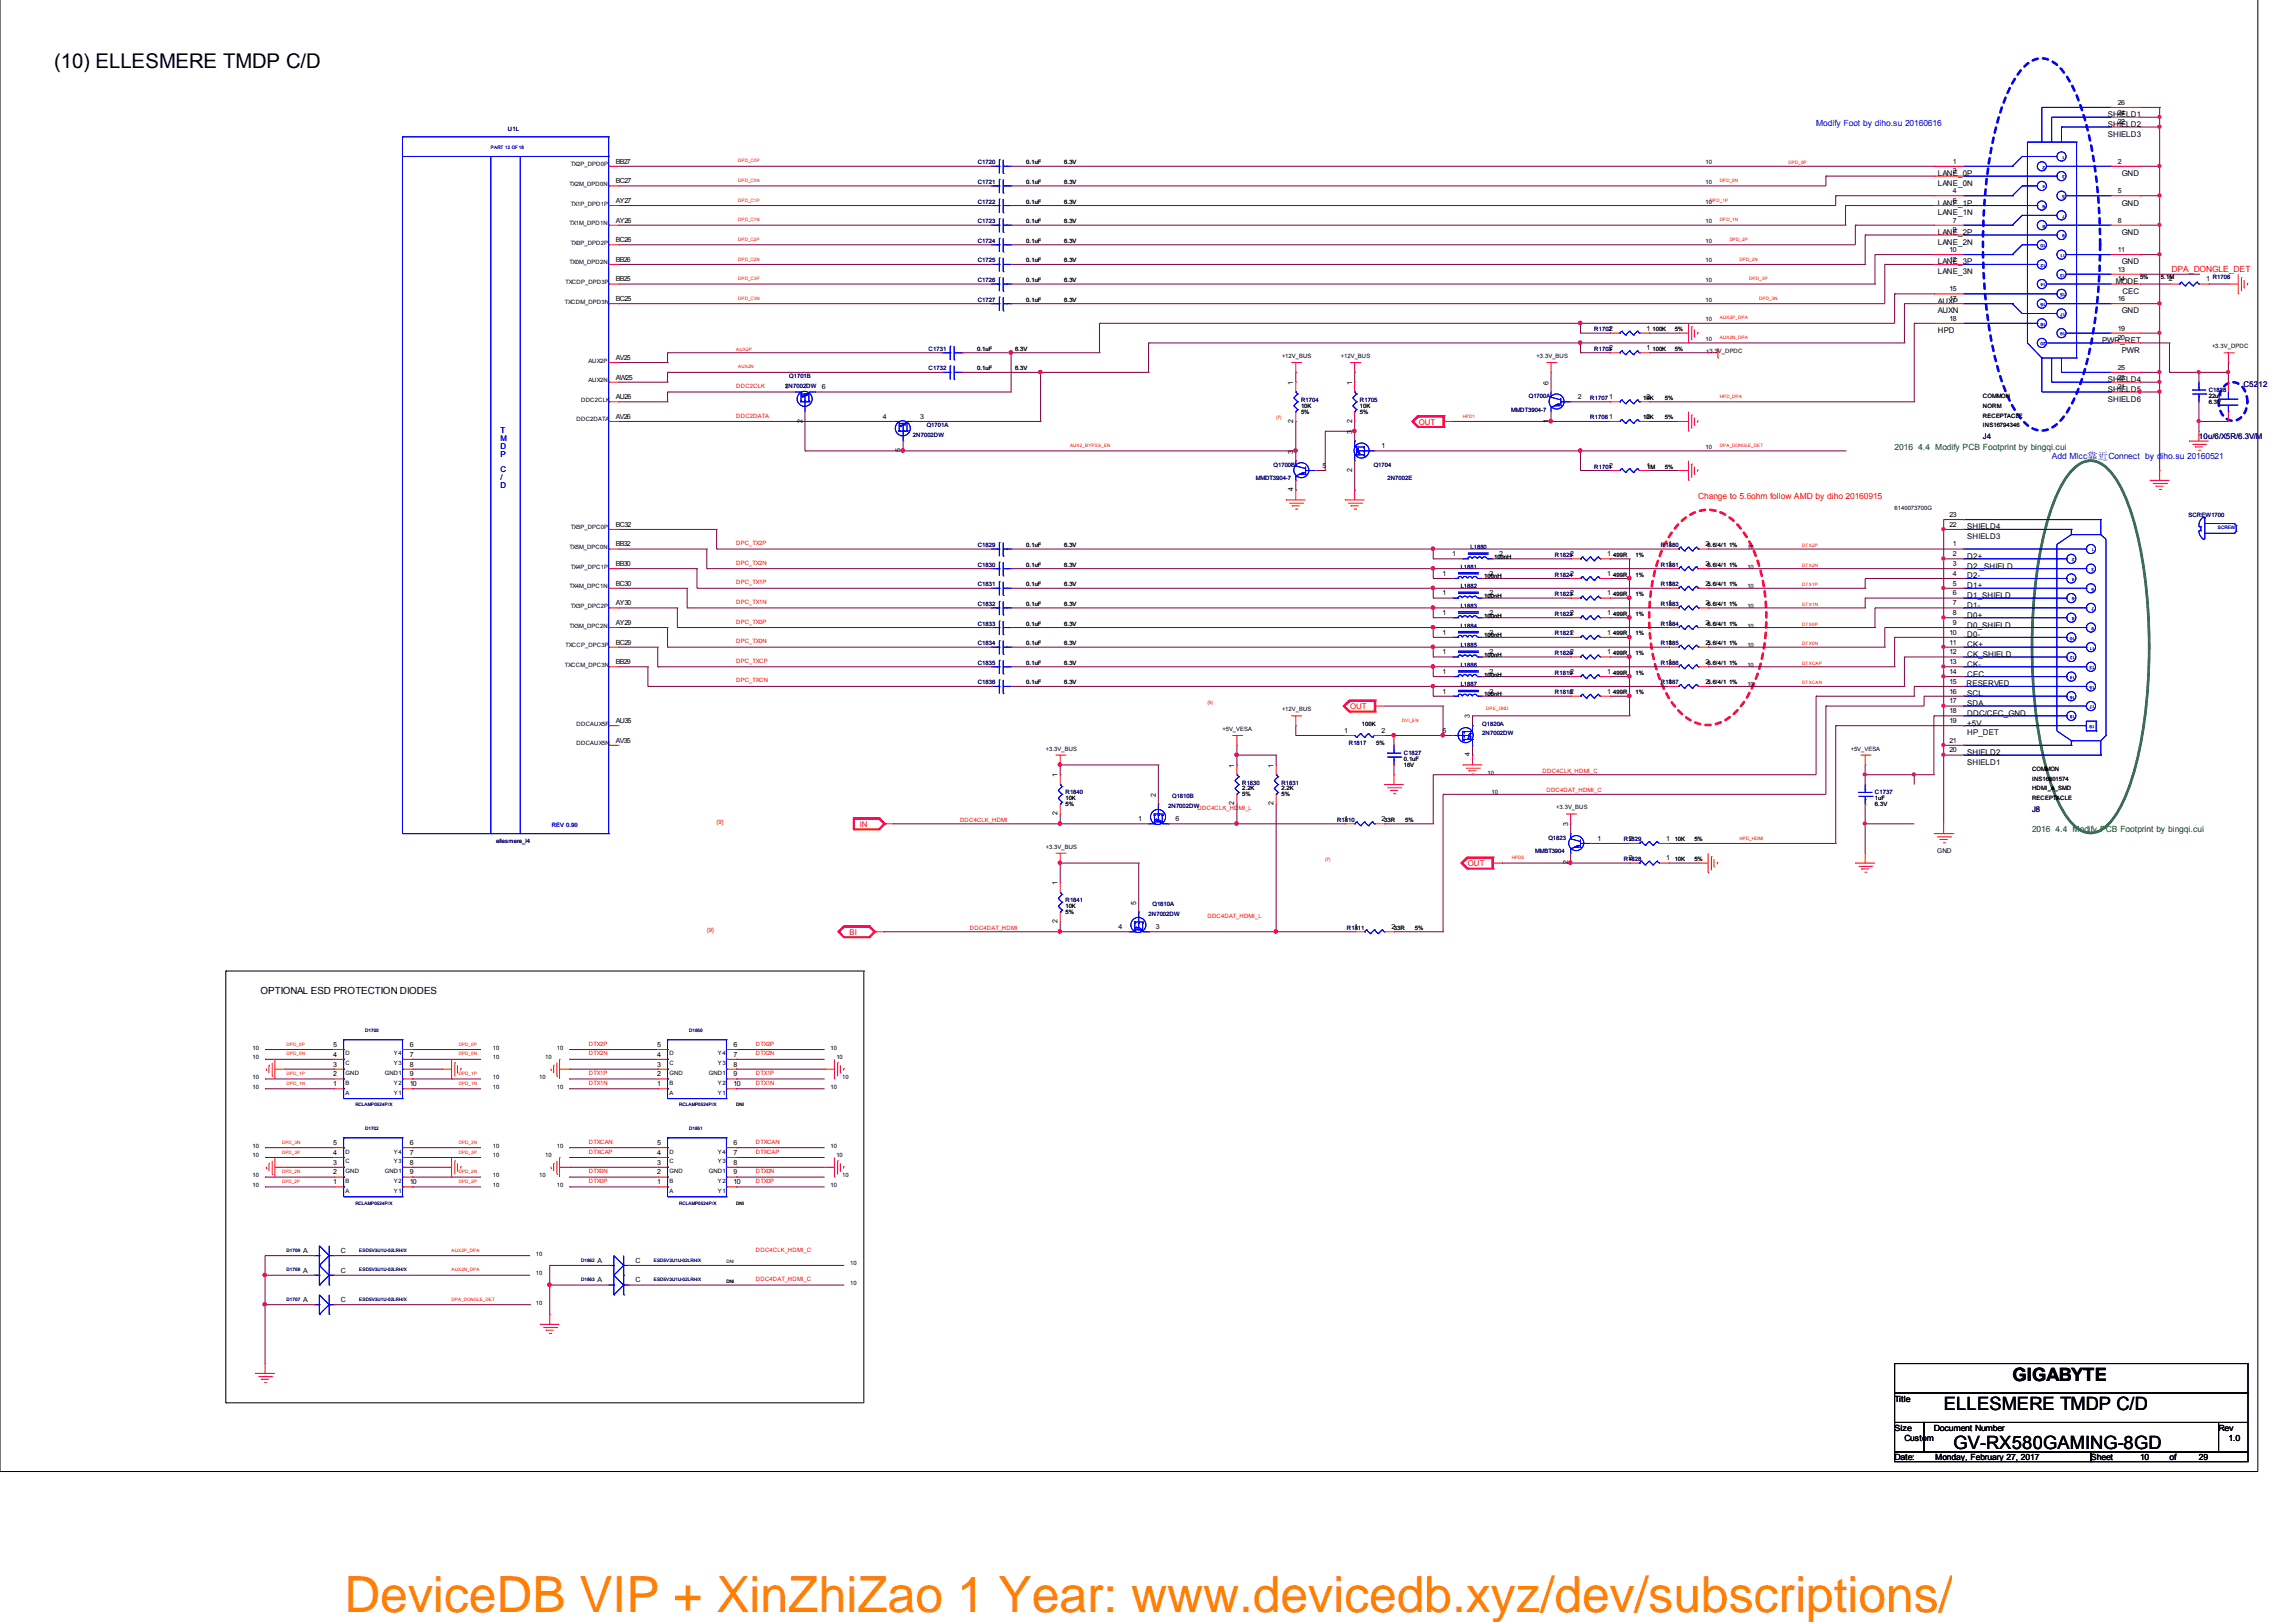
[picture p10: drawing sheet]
<svg xmlns="http://www.w3.org/2000/svg" width="297mm" height="210mm" viewBox="0 0 297 210" stroke-linecap="round" stroke-linejoin="round" font-family="sans-serif">
<defs><g id="words">
<text font-size="6.4" fill="#ff8000" x="44.6" y="208.5">DeviceDB VIP + XinZhiZao 1 Year: www.devicedb.xyz/dev/subscriptions/</text>
<text font-size="2.6" x="7" y="8.8">(10) ELLESMERE TMDP C/D</text>
<g font-size="2.4">
<text x="260.3" y="178.7">GIGABYTE</text>
<text x="251.5" y="182.5">ELLESMERE TMDP C/D</text>
<text x="252.7" y="187.6">GV-RX580GAMING-8GD</text>
</g>
<text font-size="1.3" fill="#00f" x="270.1" y="59.5">靠近</text>
<text font-size="1.3" x="33.7" y="128.6">OPTIONAL ESD PROTECTION DIODES</text>
<g font-size="1.1" fill="#00f">
<text x="234.9" y="16.3">Modify Foot by diho.su 20160616</text>
<text x="265.4" y="59.5">Add Mlcc</text>
<text x="272.8" y="59.5">Connect by diho.su 20160521</text>
</g>
<g font-size="1.1" fill="#f00">
<text x="280.9" y="35.2">DPA_DONGLE_DET</text>
<text x="219.7" y="64.5">Change to 5.6ohm follow AMD by diho 20160915</text>
</g>
<g font-size="1.1" fill="#008000">
<text x="245.1" y="58.2">2016 4.4 Modify PCB Footprint by bingqi.cui</text>
<text x="262.9" y="107.7">2016 4.4 Modify PCB Footprint by bingqi.cui</text>
</g>
<g font-size="1.1">
<text x="245.1" y="181.4">Title</text>
<text x="245.1" y="185.2">Size</text>
<text x="250.2" y="185.2">Document Number</text>
<text x="287" y="185.2">Rev</text>
<text x="245.1" y="189">Date:</text>
<text x="246.4" y="186.5">Custom</text>
<text x="250.4" y="189">Monday, February 27, 2017</text>
<text x="270.5" y="189">Sheet</text>
<text x="276.9" y="189">10</text>
<text x="280.7" y="189">of</text>
<text x="284.5" y="189">29</text>
<text x="288.3" y="186.5">1.0</text>
</g>
<g font-size="1">
<text x="272.7" y="17.7">SHIELD3</text>
<text x="272.7" y="16.4">SHIELD2</text>
<text x="272.7" y="15.2">SHIELD1</text>
<text x="250.7" y="22.8">LANE_0P</text>
<text x="274.5" y="22.8">GND</text>
<text x="250.7" y="24.1">LANE_0N</text>
<text x="250.7" y="26.6">LANE_1P</text>
<text x="250.7" y="27.9">LANE_1N</text>
<text x="274.5" y="26.6">GND</text>
<text x="250.7" y="30.4">LANE_2P</text>
<text x="250.7" y="31.7">LANE_2N</text>
<text x="250.7" y="34.2">LANE_3P</text>
<text x="250.7" y="35.5">LANE_3N</text>
<text x="274.5" y="30.4">GND</text>
<text x="274.5" y="34.2">GND</text>
<text x="250.7" y="39.3">AUXP</text>
<text x="250.7" y="40.6">AUXN</text>
<text x="273.7" y="36.8">MODE</text>
<text x="274.5" y="40.6">GND</text>
<text x="274.6" y="38">CEC</text>
<text x="250.7" y="43.1">HPD</text>
<text x="271.9" y="44.4">PWR_RET</text>
<text x="274.5" y="45.6">PWR</text>
<text x="272.7" y="52">SHIELD6</text>
<text x="272.7" y="50.7">SHIELD5</text>
<text x="272.7" y="49.5">SHIELD4</text>
<text x="254.5" y="69.8">SHIELD3</text>
<text x="254.5" y="68.5">SHIELD4</text>
<text x="254.5" y="72.3">D2+</text>
<text x="254.5" y="73.6">D2 _SHIELD</text>
<text x="254.5" y="74.9">D2-</text>
<text x="254.5" y="76.1">D1+</text>
<text x="254.5" y="77.4">D1_SHIELD</text>
<text x="254.5" y="78.7">D1-</text>
<text x="254.5" y="79.9">D0+</text>
<text x="254.5" y="81.2">D0_SHIELD</text>
<text x="254.5" y="82.5">D0-</text>
<text x="254.5" y="83.7">CK+</text>
<text x="254.4" y="88.8">RESERVED</text>
<text x="254.5" y="85">CK_SHIELD</text>
<text x="254.5" y="86.3">CK-</text>
<text x="254.5" y="87.6">CEC</text>
<text x="254.5" y="90.1">SCL</text>
<text x="254.5" y="91.4">SDA</text>
<text x="254.5" y="92.6">DDC/CEC_GND</text>
<text x="254.5" y="93.9">+5V</text>
<text x="254.5" y="95.2">HP_DET</text>
<text x="254.5" y="99">SHIELD1</text>
<text x="254.5" y="97.7">SHIELD2</text>
</g>
<g font-size="1" fill="#000080">
<text x="290.2" y="50.1">C5212</text>
<text x="256.5" y="56.8">J4</text>
<text x="284.5" y="56.8">10u/6/X5R/6.3V/M</text>
<text x="262.9" y="105.1">J8</text>
</g>
<g font-size="1" fill="#00f">
<text x="64.8" y="56.1">T</text>
<text x="64.8" y="57.1">M</text>
<text x="64.8" y="58.1">D</text>
<text x="64.8" y="59.1">P</text>
<text x="64.8" y="61.1">C</text>
<text x="64.8" y="62.2">/</text>
<text x="64.8" y="63.2">D</text>
</g>
<g font-size="1" fill="#f00">
<text x="183.6" y="55">OUT</text>
<text x="174.7" y="91.8">OUT</text>
<text x="111.3" y="107">IN</text>
<text x="189.9" y="112.1">OUT</text>
<text x="109.9" y="121">BI</text>
</g>
<g font-size=".9">
<text x="274" y="16.1">22</text>
<text x="274" y="14.8">24</text>
<text x="274" y="13.6">26</text>
<text x="79.7" y="23.7">BC27</text>
<text x="79.7" y="21.2">BB27</text>
<text x="252.6" y="21.2">1</text>
<text x="252.6" y="22.5">3</text>
<text x="274" y="21.2">2</text>
<text x="79.7" y="28.8">AY26</text>
<text x="79.7" y="26.3">AY27</text>
<text x="252.6" y="25">4</text>
<text x="252.6" y="26.3">6</text>
<text x="252.6" y="28.8">7</text>
<text x="274" y="25">5</text>
<text x="274" y="28.8">8</text>
<text x="79.7" y="33.9">BB26</text>
<text x="79.7" y="31.3">BC26</text>
<text x="252.2" y="32.6">10</text>
<text x="252.2" y="33.9">12</text>
<text x="252.6" y="30.1">9</text>
<text x="274" y="32.6">11</text>
<text x="274" y="35.2">13</text>
<text x="79.7" y="39">BC25</text>
<text x="79.7" y="36.4">BB25</text>
<text x="252.2" y="37.7">15</text>
<text x="252.2" y="39">17</text>
<text x="252.2" y="41.5">18</text>
<text x="274" y="36.4">14</text>
<text x="274" y="39">16</text>
<text x="280.6" y="36.4">2</text>
<text x="285.4" y="36.4">1</text>
<text x="79.7" y="46.6">AV25</text>
<text x="208.2" y="45.3">2</text>
<text x="208.2" y="42.8">2</text>
<text x="213" y="45.3">1</text>
<text x="213" y="42.8">1</text>
<text x="274" y="42.8">19</text>
<text x="274" y="44">20</text>
<text x="274" y="47.9">25</text>
<text x="79.7" y="51.7">AU26</text>
<text x="79.7" y="49.1">AW25</text>
<text x="101.5" y="50.4">1</text>
<text x="106.3" y="50.4">6</text>
<text x="167.3" y="49.8" transform="rotate(-90 167.3 49.8)">1</text>
<text x="174.9" y="49.8" transform="rotate(-90 174.9 49.8)">1</text>
<text x="200.3" y="49.8" transform="rotate(-90 200.3 49.8)">6</text>
<text x="204.1" y="51.7">2</text>
<text x="208.2" y="51.7">1</text>
<text x="213" y="51.7">2</text>
<text x="274" y="50.4">21</text>
<text x="274" y="49.1">23</text>
<text x="79.7" y="54.2">AV26</text>
<text x="103.8" y="54.7" transform="rotate(-90 103.8 54.7)">2</text>
<text x="114.2" y="54.2">4</text>
<text x="116.5" y="58.5" transform="rotate(-90 116.5 58.5)">5</text>
<text x="119" y="54.2">3</text>
<text x="167.3" y="58.7" transform="rotate(-90 167.3 58.7)">3</text>
<text x="167.3" y="54.7" transform="rotate(-90 167.3 54.7)">2</text>
<text x="174.9" y="56.1" transform="rotate(-90 174.9 56.1)">3</text>
<text x="174.9" y="54.7" transform="rotate(-90 174.9 54.7)">2</text>
<text x="178.7" y="58">1</text>
<text x="200.3" y="54.7" transform="rotate(-90 200.3 54.7)">1</text>
<text x="208.2" y="54.2">1</text>
<text x="213" y="54.2">2</text>
<text x="167.3" y="63.6" transform="rotate(-90 167.3 63.6)">4</text>
<text x="171.1" y="60.6">5</text>
<text x="174.9" y="61.1" transform="rotate(-90 174.9 61.1)">2</text>
<text x="208.2" y="60.6">2</text>
<text x="213" y="60.6">1</text>
<text x="79.7" y="70.7">BB32</text>
<text x="79.7" y="68.2">BC32</text>
<text x="187.9" y="72">1</text>
<text x="194" y="72">2</text>
<text x="203.1" y="72">2</text>
<text x="207.9" y="72">1</text>
<text x="215.8" y="70.7">1</text>
<text x="220.6" y="70.7">2</text>
<text x="252.2" y="68.2">22</text>
<text x="252.2" y="66.9">23</text>
<text x="252.6" y="70.7">1</text>
<text x="252.6" y="72">2</text>
<text x="79.7" y="75.8">BC30</text>
<text x="79.7" y="73.3">BB30</text>
<text x="186.6" y="77.1">1</text>
<text x="186.6" y="74.5">1</text>
<text x="192.7" y="77.1">2</text>
<text x="192.7" y="74.5">2</text>
<text x="203.1" y="77.1">2</text>
<text x="203.1" y="74.5">2</text>
<text x="207.9" y="77.1">1</text>
<text x="207.9" y="74.5">1</text>
<text x="215.8" y="75.8">1</text>
<text x="215.8" y="73.3">1</text>
<text x="220.6" y="75.8">2</text>
<text x="220.6" y="73.3">2</text>
<text x="252.6" y="73.3">3</text>
<text x="252.6" y="74.5">4</text>
<text x="252.6" y="75.8">5</text>
<text x="252.6" y="77.1">6</text>
<text x="79.7" y="83.4">BC29</text>
<text x="79.7" y="80.9">AY29</text>
<text x="79.7" y="78.3">AY30</text>
<text x="186.6" y="82.1">1</text>
<text x="186.6" y="79.6">1</text>
<text x="192.7" y="82.1">2</text>
<text x="192.7" y="79.6">2</text>
<text x="203.1" y="82.1">2</text>
<text x="203.1" y="79.6">2</text>
<text x="207.9" y="82.1">1</text>
<text x="207.9" y="79.6">1</text>
<text x="215.8" y="83.4">1</text>
<text x="215.8" y="80.9">1</text>
<text x="215.8" y="78.3">1</text>
<text x="220.6" y="83.4">2</text>
<text x="220.6" y="80.9">2</text>
<text x="220.6" y="78.3">2</text>
<text x="252.2" y="82.1">10</text>
<text x="252.2" y="83.4">11</text>
<text x="252.6" y="78.3">7</text>
<text x="252.6" y="79.6">8</text>
<text x="252.6" y="80.9">9</text>
<text x="79.7" y="86">BB29</text>
<text x="186.6" y="89.8">1</text>
<text x="186.6" y="87.2">1</text>
<text x="186.6" y="84.7">1</text>
<text x="192.7" y="89.8">2</text>
<text x="192.7" y="87.2">2</text>
<text x="192.7" y="84.7">2</text>
<text x="203.1" y="89.8">2</text>
<text x="203.1" y="87.2">2</text>
<text x="203.1" y="84.7">2</text>
<text x="207.9" y="89.8">1</text>
<text x="207.9" y="87.2">1</text>
<text x="207.9" y="84.7">1</text>
<text x="215.8" y="88.5">1</text>
<text x="215.8" y="86">1</text>
<text x="220.6" y="88.5">2</text>
<text x="220.6" y="86">2</text>
<text x="252.2" y="84.7">12</text>
<text x="252.2" y="86">13</text>
<text x="252.2" y="87.2">14</text>
<text x="252.2" y="88.5">15</text>
<text x="252.2" y="89.8">16</text>
<text x="79.7" y="93.6">AU35</text>
<text x="173.9" y="94.8">1</text>
<text x="178.7" y="94.8">2</text>
<text x="186.6" y="94.8">5</text>
<text x="190.2" y="93" transform="rotate(-90 190.2 93)">3</text>
<text x="252.2" y="91">17</text>
<text x="252.2" y="92.3">18</text>
<text x="252.2" y="93.6">19</text>
<text x="79.7" y="96.1">AV35</text>
<text x="136.8" y="100.6" transform="rotate(-90 136.8 100.6)">1</text>
<text x="159.7" y="99.3" transform="rotate(-90 159.7 99.3)">1</text>
<text x="164.8" y="99.3" transform="rotate(-90 164.8 99.3)">1</text>
<text x="190.2" y="97.9" transform="rotate(-90 190.2 97.9)">4</text>
<text x="252.2" y="97.4">20</text>
<text x="252.2" y="96.1">21</text>
<text x="136.8" y="105.5" transform="rotate(-90 136.8 105.5)">2</text>
<text x="147.2" y="106.3">1</text>
<text x="149.5" y="103.1" transform="rotate(-90 149.5 103.1)">2</text>
<text x="152.1" y="106.3">6</text>
<text x="159.7" y="104.2" transform="rotate(-90 159.7 104.2)">2</text>
<text x="164.8" y="104.2" transform="rotate(-90 164.8 104.2)">2</text>
<text x="173.9" y="106.3">1</text>
<text x="178.7" y="106.3">2</text>
<text x="202.9" y="106.9" transform="rotate(-90 202.9 106.9)">3</text>
<text x="202.9" y="111.9" transform="rotate(-90 202.9 111.9)">2</text>
<text x="206.7" y="108.8">1</text>
<text x="210.7" y="111.4">2</text>
<text x="210.7" y="108.8">2</text>
<text x="215.6" y="111.4">1</text>
<text x="215.6" y="108.8">1</text>
<text x="136.8" y="119.5" transform="rotate(-90 136.8 119.5)">2</text>
<text x="136.8" y="114.6" transform="rotate(-90 136.8 114.6)">1</text>
<text x="147" y="117.1" transform="rotate(-90 147 117.1)">5</text>
<text x="144.7" y="120.2">4</text>
<text x="149.5" y="120.2">3</text>
<text x="175.2" y="120.2">1</text>
<text x="180" y="120.2">2</text>
<text x="43.1" y="136.8">4</text>
<text x="43.1" y="135.5">5</text>
<text x="53" y="135.5">6</text>
<text x="53" y="136.8">7</text>
<text x="85" y="136.8">4</text>
<text x="85" y="135.5">5</text>
<text x="94.9" y="135.5">6</text>
<text x="94.9" y="136.8">7</text>
<text x="43.1" y="140.6">1</text>
<text x="43.1" y="139.3">2</text>
<text x="43.1" y="138">3</text>
<text x="53" y="138">8</text>
<text x="53" y="139.3">9</text>
<text x="53" y="140.6">10</text>
<text x="85" y="140.6">1</text>
<text x="85" y="139.3">2</text>
<text x="85" y="138">3</text>
<text x="94.9" y="138">8</text>
<text x="94.9" y="139.3">9</text>
<text x="94.9" y="140.6">10</text>
<text x="43.1" y="149.5">4</text>
<text x="43.1" y="148.2">5</text>
<text x="53" y="148.2">6</text>
<text x="53" y="149.5">7</text>
<text x="85" y="149.5">4</text>
<text x="85" y="148.2">5</text>
<text x="94.9" y="148.2">6</text>
<text x="94.9" y="149.5">7</text>
<text x="43.1" y="153.3">1</text>
<text x="43.1" y="152">2</text>
<text x="43.1" y="150.7">3</text>
<text x="53" y="150.7">8</text>
<text x="53" y="152">9</text>
<text x="53" y="153.3">10</text>
<text x="85" y="153.3">1</text>
<text x="85" y="152">2</text>
<text x="85" y="150.7">3</text>
<text x="94.9" y="150.7">8</text>
<text x="94.9" y="152">9</text>
<text x="94.9" y="153.3">10</text>
<text x="39.2" y="164.7">A</text>
<text x="39.2" y="162.2">A</text>
<text x="44.1" y="164.7">C</text>
<text x="44.1" y="162.2">C</text>
<text x="77.3" y="166">A</text>
<text x="77.3" y="163.4">A</text>
<text x="82.2" y="166">C</text>
<text x="82.2" y="163.4">C</text>
<text x="39.2" y="168.5">A</text>
<text x="44.1" y="168.5">C</text>
</g>
<g font-size=".8" fill="#000080">
<text x="65.7" y="16.9">U1L</text>
<text x="126.5" y="23.8">C1721</text>
<text x="126.5" y="21.3">C1720</text>
<text x="126.5" y="28.9">C1723</text>
<text x="126.5" y="26.3">C1722</text>
<text x="126.5" y="34">C1725</text>
<text x="126.5" y="31.4">C1724</text>
<text x="126.5" y="39">C1727</text>
<text x="126.5" y="36.5">C1726</text>
<text x="286.3" y="36.2">R1706</text>
<text x="120.1" y="47.9">C1732</text>
<text x="120.1" y="45.4">C1731</text>
<text x="206.2" y="45.4">R1703</text>
<text x="206.2" y="42.9">R1702</text>
<text x="101.6" y="50.2">2N7002DW</text>
<text x="102.1" y="49">Q1701B</text>
<text x="168.3" y="52">R1704</text>
<text x="175.9" y="52">R1705</text>
<text x="195.5" y="53.3">MMDT3904-7</text>
<text x="197.8" y="51.5">Q1700A</text>
<text x="205.7" y="51.7">R1707</text>
<text x="285.8" y="50.7">C1828</text>
<text x="118.1" y="56.6">2N7002DW</text>
<text x="119.9" y="55.3">Q1701A</text>
<text x="205.7" y="54.3">R1708</text>
<text x="162.5" y="62.2">MMDT3904-7</text>
<text x="164.8" y="60.4">Q1700B</text>
<text x="177.7" y="60.4">Q1704</text>
<text x="179.5" y="62.2">2N7002E</text>
<text x="206.2" y="60.6">R1701</text>
<text x="126.5" y="70.8">C1829</text>
<text x="190.2" y="71">L1880</text>
<text x="214.9" y="70.8">R1880</text>
<text x="283.1" y="66.9">SCREW1700</text>
<text x="126.5" y="75.9">C1831</text>
<text x="126.5" y="73.3">C1830</text>
<text x="189" y="76.1">L1882</text>
<text x="189" y="73.6">L1881</text>
<text x="201.2" y="77.1">R1823</text>
<text x="201.2" y="74.6">R1824</text>
<text x="201.2" y="72.1">R1825</text>
<text x="214.9" y="75.9">R1882</text>
<text x="214.9" y="73.3">R1881</text>
<text x="126.5" y="83.5">C1834</text>
<text x="126.5" y="81">C1833</text>
<text x="126.5" y="78.4">C1832</text>
<text x="189" y="83.7">L1885</text>
<text x="189" y="81.2">L1884</text>
<text x="189" y="78.7">L1883</text>
<text x="201.2" y="82.2">R1821</text>
<text x="201.2" y="79.7">R1822</text>
<text x="214.9" y="83.5">R1885</text>
<text x="214.9" y="81">R1884</text>
<text x="214.9" y="78.4">R1883</text>
<text x="126.5" y="88.6">C1836</text>
<text x="126.5" y="86">C1835</text>
<text x="189" y="88.8">L1887</text>
<text x="189" y="86.3">L1886</text>
<text x="201.2" y="89.8">R1818</text>
<text x="201.2" y="87.3">R1819</text>
<text x="201.2" y="84.8">R1820</text>
<text x="214.9" y="88.6">R1887</text>
<text x="214.9" y="86">R1886</text>
<text x="191.8" y="93.9">Q1820A</text>
<text x="191.8" y="95.2">2N7002DW</text>
<text x="160.7" y="101.5">R1830</text>
<text x="165.8" y="101.5">R1831</text>
<text x="174.5" y="96.4">R1817</text>
<text x="181.6" y="97.7">C1827</text>
<text x="137.8" y="102.8">R1840</text>
<text x="151.1" y="104.6">2N7002DW</text>
<text x="151.6" y="103.3">Q1810B</text>
<text x="173" y="106.4">R1810</text>
<text x="242.6" y="102.8">C1737</text>
<text x="64.2" y="109.1">ellesmere_l4</text>
<text x="198.6" y="110.4">MMBT3904</text>
<text x="200.3" y="108.6">Q1823</text>
<text x="210.1" y="111.4">R1828</text>
<text x="210.1" y="108.9">R1829</text>
<text x="137.8" y="116.8">R1841</text>
<text x="148.6" y="118.5">2N7002DW</text>
<text x="149.1" y="117.3">Q1810A</text>
<text x="174.2" y="120.3">R1811</text>
</g>
<g font-size=".8">
<text x="73.8" y="21.5">TX2P_DPD0P</text>
<text x="132.8" y="23.8">0.1uF</text>
<text x="132.8" y="21.3">0.1uF</text>
<text x="137.7" y="23.8">6.3V</text>
<text x="137.7" y="21.3">6.3V</text>
<text x="220.6" y="23.8">10</text>
<text x="220.6" y="21.3">10</text>
<text x="73.7" y="29.1">TX1M_DPD1N</text>
<text x="73.7" y="24.1">TX2M_DPD0N</text>
<text x="73.8" y="26.6">TX1P_DPD1P</text>
<text x="132.8" y="28.9">0.1uF</text>
<text x="132.8" y="26.3">0.1uF</text>
<text x="137.7" y="28.9">6.3V</text>
<text x="137.7" y="26.3">6.3V</text>
<text x="220.6" y="28.9">10</text>
<text x="220.6" y="26.3">10</text>
<text x="73.7" y="34.2">TX0M_DPD2N</text>
<text x="73.8" y="31.7">TX0P_DPD2P</text>
<text x="132.8" y="34">0.1uF</text>
<text x="132.8" y="31.4">0.1uF</text>
<text x="137.7" y="34">6.3V</text>
<text x="137.7" y="31.4">6.3V</text>
<text x="220.6" y="34">10</text>
<text x="220.6" y="31.4">10</text>
<text x="73.1" y="39.3">TXCDM_DPD3N</text>
<text x="73.2" y="36.8">TXCDP_DPD3P</text>
<text x="132.8" y="39">0.1uF</text>
<text x="132.8" y="36.5">0.1uF</text>
<text x="137.7" y="39">6.3V</text>
<text x="137.7" y="36.5">6.3V</text>
<text x="220.6" y="41.6">10</text>
<text x="220.6" y="39">10</text>
<text x="220.6" y="36.5">10</text>
<text x="276.9" y="36.2">5%</text>
<text x="279.6" y="36.2">5.1M</text>
<text x="76.1" y="46.9">AUX2P</text>
<text x="126.4" y="47.9">0.1uF</text>
<text x="126.4" y="45.4">0.1uF</text>
<text x="131.3" y="45.4">6.3V</text>
<text x="131.3" y="47.9">6.3V</text>
<text x="165.9" y="46.3">+12V_BUS</text>
<text x="173.5" y="46.3">+12V_BUS</text>
<text x="198.8" y="46.3">+3.3V_BUS</text>
<text x="213.8" y="45.4">100K</text>
<text x="213.8" y="42.9">100K</text>
<text x="216.7" y="42.9">5%</text>
<text x="216.7" y="45.4">5%</text>
<text x="220.6" y="44.1">10</text>
<text x="220.7" y="45.6">+3.3V_DPDC</text>
<text x="286.2" y="45.1">+3.3V_DPDC</text>
<text x="75.2" y="52">DDC2CLK</text>
<text x="76.1" y="49.5">AUX2N</text>
<text x="168.3" y="52.8">10K</text>
<text x="168.3" y="53.5">5%</text>
<text x="175.9" y="52.8">10K</text>
<text x="175.9" y="53.5">5%</text>
<text x="212.6" y="51.7">10K</text>
<text x="215.4" y="51.7">5%</text>
<text x="256.5" y="52.8">NORM</text>
<text x="256.5" y="51.5">COMMON</text>
<text x="285.8" y="52.3">6.3V</text>
<text x="285.8" y="51.5">22uF</text>
<text x="74.6" y="54.5">DDC2DATA</text>
<text x="212.6" y="54.3">10K</text>
<text x="215.4" y="54.3">5%</text>
<text x="220.6" y="58.1">10</text>
<text x="256.5" y="55.3">INS16794346</text>
<text x="256.5" y="54">RECEPTACLE</text>
<text x="213.1" y="60.6">1M</text>
<text x="215.4" y="60.6">5%</text>
<text x="245.1" y="66">6140073700G</text>
<text x="73.7" y="71">TX5M_DPC0N</text>
<text x="73.8" y="68.5">TX5P_DPC0P</text>
<text x="132.8" y="70.8">0.1uF</text>
<text x="137.7" y="70.8">6.3V</text>
<text x="220.9" y="70.8">5.6/4/1</text>
<text x="223.7" y="70.8">1%</text>
<text x="226.1" y="71">10</text>
<text x="73.7" y="76.1">TX4M_DPC1N</text>
<text x="73.8" y="73.6">TX4P_DPC1P</text>
<text x="132.8" y="75.9">0.1uF</text>
<text x="132.8" y="73.3">0.1uF</text>
<text x="137.7" y="75.9">6.3V</text>
<text x="137.7" y="73.3">6.3V</text>
<text x="192" y="77.4">100nH</text>
<text x="192" y="74.9">100nH</text>
<text x="193.3" y="72.3">100nH</text>
<text x="208.7" y="77.1">499R</text>
<text x="208.7" y="74.6">499R</text>
<text x="208.7" y="72.1">499R</text>
<text x="211.6" y="77.1">1%</text>
<text x="211.6" y="74.6">1%</text>
<text x="211.6" y="72.1">1%</text>
<text x="220.9" y="75.9">5.6/4/1</text>
<text x="220.9" y="73.3">5.6/4/1</text>
<text x="223.7" y="75.9">1%</text>
<text x="223.7" y="73.3">1%</text>
<text x="226.1" y="73.6">10</text>
<text x="226.1" y="76.1">10</text>
<text x="73.2" y="83.7">TXCCP_DPC3P</text>
<text x="73.7" y="81.2">TX3M_DPC2N</text>
<text x="73.8" y="78.7">TX3P_DPC2P</text>
<text x="132.8" y="83.5">0.1uF</text>
<text x="132.8" y="81">0.1uF</text>
<text x="132.8" y="78.4">0.1uF</text>
<text x="137.7" y="83.5">6.3V</text>
<text x="137.7" y="81">6.3V</text>
<text x="137.7" y="78.4">6.3V</text>
<text x="192" y="82.5">100nH</text>
<text x="192" y="79.9">100nH</text>
<text x="208.7" y="82.2">499R</text>
<text x="208.7" y="79.7">499R</text>
<text x="211.6" y="82.2">1%</text>
<text x="211.6" y="79.7">1%</text>
<text x="220.9" y="83.5">5.6/4/1</text>
<text x="220.9" y="81">5.6/4/1</text>
<text x="220.9" y="78.4">5.6/4/1</text>
<text x="223.7" y="83.5">1%</text>
<text x="223.7" y="81">1%</text>
<text x="223.7" y="78.4">1%</text>
<text x="226.1" y="78.7">10</text>
<text x="226.1" y="81.2">10</text>
<text x="226.1" y="83.7">10</text>
<text x="73.1" y="86.3">TXCCM_DPC3N</text>
<text x="132.8" y="88.6">0.1uF</text>
<text x="132.8" y="86">0.1uF</text>
<text x="137.7" y="88.6">6.3V</text>
<text x="137.7" y="86">6.3V</text>
<text x="192" y="87.6">100nH</text>
<text x="192" y="85">100nH</text>
<text x="208.7" y="89.8">499R</text>
<text x="208.7" y="87.3">499R</text>
<text x="208.7" y="84.8">499R</text>
<text x="211.6" y="89.8">1%</text>
<text x="211.6" y="87.3">1%</text>
<text x="211.6" y="84.8">1%</text>
<text x="220.9" y="88.6">5.6/4/1 1%</text>
<text x="220.9" y="86">5.6/4/1</text>
<text x="223.7" y="86">1%</text>
<text x="226.1" y="86.3">10</text>
<text x="226.1" y="88.8">10</text>
<text x="74.6" y="93.9">DDCAUX5P</text>
<text x="158.2" y="94.6">+5V_VESA</text>
<text x="165.9" y="92">+12V_BUS</text>
<text x="176.2" y="93.9">100K</text>
<text x="192" y="90.1">100nH</text>
<text x="74.6" y="96.4">DDCAUX5N</text>
<text x="135.3" y="97.1">+3.3V_BUS</text>
<text x="178.1" y="96.4">5%</text>
<text x="181.6" y="99.2">16V</text>
<text x="181.6" y="98.5">0.1uF</text>
<text x="192.4" y="100.3">10</text>
<text x="239.4" y="97.1">+5V_VESA</text>
<text x="262.9" y="101">INS16801574</text>
<text x="262.9" y="99.8">COMMON</text>
<text x="137.8" y="104.3">5%</text>
<text x="137.8" y="103.6">10K</text>
<text x="160.7" y="102.3">2.2K</text>
<text x="160.7" y="103.1">5%</text>
<text x="165.8" y="103.1">5%</text>
<text x="165.8" y="102.3">2.2K</text>
<text x="179.1" y="106.4">33R</text>
<text x="181.8" y="106.4">5%</text>
<text x="193" y="102.8">10</text>
<text x="201.3" y="104.7">+3.3V_BUS</text>
<text x="242.6" y="104.3">6.3V</text>
<text x="242.6" y="103.6">1uF</text>
<text x="262.9" y="102.3">HDMI_A_SMD</text>
<text x="262.9" y="103.6">RECEPTACLE</text>
<text x="135.3" y="109.8">+3.3V_BUS</text>
<text x="216.7" y="108.9">10K</text>
<text x="216.7" y="111.4">10K</text>
<text x="219.2" y="108.9">5%</text>
<text x="219.2" y="111.4">5%</text>
<text x="250.6" y="110.4">GND</text>
<text x="137.8" y="117.5">10K</text>
<text x="137.8" y="118.3">5%</text>
<text x="180.3" y="120.3">33R</text>
<text x="183" y="120.3">5%</text>
<text x="32.7" y="137.1">10</text>
<text x="32.7" y="135.8">10</text>
<text x="44.7" y="137.9">C</text>
<text x="44.7" y="136.6">D</text>
<text x="51" y="136.6">Y4</text>
<text x="51" y="137.9">Y3</text>
<text x="63.8" y="135.8">10</text>
<text x="63.8" y="137.1">10</text>
<text x="70.5" y="137.1">10</text>
<text x="72.1" y="135.8">10</text>
<text x="86.6" y="137.9">C</text>
<text x="86.6" y="136.6">D</text>
<text x="92.9" y="136.6">Y4</text>
<text x="92.9" y="137.9">Y3</text>
<text x="107.4" y="135.8">10</text>
<text x="108.2" y="137.1">10</text>
<text x="32.7" y="139.6">10</text>
<text x="32.7" y="140.9">10</text>
<text x="44.7" y="141.7">A</text>
<text x="44.7" y="140.4">B</text>
<text x="44.7" y="139.1">GND</text>
<text x="49.8" y="139.1">GND1</text>
<text x="51" y="140.4">Y2</text>
<text x="51" y="141.7">Y1</text>
<text x="63.8" y="139.6">10</text>
<text x="63.8" y="140.9">10</text>
<text x="69.8" y="139.6">10</text>
<text x="72.1" y="140.9">10</text>
<text x="86.6" y="141.7">A</text>
<text x="86.6" y="140.4">B</text>
<text x="86.6" y="139.1">GND</text>
<text x="91.7" y="139.1">GND1</text>
<text x="92.9" y="140.4">Y2</text>
<text x="92.9" y="141.7">Y1</text>
<text x="107.4" y="140.9">10</text>
<text x="109" y="139.6">10</text>
<text x="32.7" y="148.5">10</text>
<text x="32.7" y="149.8">10</text>
<text x="44.7" y="149.3">D</text>
<text x="51" y="149.3">Y4</text>
<text x="63.8" y="148.5">10</text>
<text x="63.8" y="149.8">10</text>
<text x="70.5" y="149.8">10</text>
<text x="72.1" y="148.5">10</text>
<text x="86.6" y="149.3">D</text>
<text x="92.9" y="149.3">Y4</text>
<text x="107.4" y="148.5">10</text>
<text x="108.2" y="149.8">10</text>
<text x="32.7" y="152.3">10</text>
<text x="32.7" y="153.6">10</text>
<text x="44.7" y="154.4">A</text>
<text x="44.7" y="153.1">B</text>
<text x="44.7" y="151.8">GND</text>
<text x="44.7" y="150.6">C</text>
<text x="49.8" y="151.8">GND1</text>
<text x="51" y="150.6">Y3</text>
<text x="51" y="153.1">Y2</text>
<text x="51" y="154.4">Y1</text>
<text x="63.8" y="152.3">10</text>
<text x="63.8" y="153.6">10</text>
<text x="69.8" y="152.3">10</text>
<text x="72.1" y="153.6">10</text>
<text x="86.6" y="154.4">A</text>
<text x="86.6" y="153.1">B</text>
<text x="86.6" y="151.8">GND</text>
<text x="86.6" y="150.6">C</text>
<text x="91.7" y="151.8">GND1</text>
<text x="92.9" y="150.6">Y3</text>
<text x="92.9" y="153.1">Y2</text>
<text x="92.9" y="154.4">Y1</text>
<text x="107.4" y="153.6">10</text>
<text x="109" y="152.3">10</text>
<text x="69.3" y="165">10</text>
<text x="69.3" y="162.5">10</text>
<text x="110" y="166.3">10</text>
<text x="110" y="163.8">10</text>
<text x="69.3" y="168.8">10</text>
</g>
<g font-size=".8" fill="#f00">
<text x="95.2" y="50.2">DDC2CLK</text>
<text x="95.2" y="54">DDC2DATA</text>
<text x="95.2" y="70.5">DPC_TX2P</text>
<text x="95.2" y="75.6">DPC_TX1P</text>
<text x="95.2" y="73.1">DPC_TX2N</text>
<text x="95.2" y="83.2">DPC_TX0N</text>
<text x="95.2" y="80.7">DPC_TX0P</text>
<text x="95.2" y="78.2">DPC_TX1N</text>
<text x="95.2" y="88.3">DPC_TXCN</text>
<text x="95.2" y="85.8">DPC_TXCP</text>
<text x="199.6" y="100">DDC4CLK_HDMI_C</text>
<text x="92.7" y="106.6">{9}</text>
<text x="124.2" y="106.4">DDC4CLK_HDMI</text>
<text x="154.9" y="104.8">DDC4CLK_HDMI_L</text>
<text x="200.1" y="102.5">DDC4DAT_HDMI_C</text>
<text x="156.2" y="118.8">DDC4DAT_HDMI_L</text>
<text x="91.4" y="120.6">{9}</text>
<text x="125.5" y="120.3">DDC4DAT_HDMI</text>
<text x="76.2" y="136.6">DTX2N</text>
<text x="76.2" y="135.3">DTX2P</text>
<text x="97.8" y="136.6">DTX2N</text>
<text x="97.8" y="135.3">DTX2P</text>
<text x="76.2" y="140.4">DTX1N</text>
<text x="76.2" y="139.1">DTX1P</text>
<text x="97.8" y="140.4">DTX1N</text>
<text x="97.8" y="139.1">DTX1P</text>
<text x="76.2" y="148">DTXCAN</text>
<text x="76.2" y="149.3">DTXCAP</text>
<text x="97.8" y="148">DTXCAN</text>
<text x="97.8" y="149.3">DTXCAP</text>
<text x="76.2" y="151.8">DTX0N</text>
<text x="76.2" y="153.1">DTX0P</text>
<text x="97.8" y="151.8">DTX0N</text>
<text x="97.8" y="153.1">DTX0P</text>
<text x="97.8" y="162">DDC4CLK_HDMI_C</text>
<text x="97.8" y="165.8">DDC4DAT_HDMI_C</text>
</g>
<text font-size=".8" fill="#00f" x="71.4" y="107">REV 0.90</text>
<g font-size=".6" fill="#00f">
<text x="63.5" y="19.2">PART 12 OF 18</text>
<text x="264.6" y="24" transform="rotate(-180 264.6 24)">4</text>
<text x="264.6" y="21.4" transform="rotate(-180 264.6 21.4)">2</text>
<text x="267.1" y="22.7" transform="rotate(-180 267.1 22.7)">3</text>
<text x="267.1" y="20.2" transform="rotate(-180 267.1 20.2)">1</text>
<text x="264.6" y="29.1" transform="rotate(-180 264.6 29.1)">8</text>
<text x="264.6" y="26.5" transform="rotate(-180 264.6 26.5)">6</text>
<text x="267.1" y="25.2" transform="rotate(-180 267.1 25.2)">5</text>
<text x="267.1" y="27.8" transform="rotate(-180 267.1 27.8)">7</text>
<text x="264.7" y="34.1" transform="rotate(-180 264.7 34.1)">12</text>
<text x="264.7" y="31.6" transform="rotate(-180 264.7 31.6)">10</text>
<text x="267.1" y="30.3" transform="rotate(-180 267.1 30.3)">9</text>
<text x="267.2" y="35.4" transform="rotate(-180 267.2 35.4)">13</text>
<text x="267.2" y="32.9" transform="rotate(-180 267.2 32.9)">11</text>
<text x="264.7" y="39.2" transform="rotate(-180 264.7 39.2)">16</text>
<text x="264.7" y="36.7" transform="rotate(-180 264.7 36.7)">14</text>
<text x="264.7" y="41.8" transform="rotate(-180 264.7 41.8)">18</text>
<text x="267.2" y="37.9" transform="rotate(-180 267.2 37.9)">15</text>
<text x="267.2" y="40.5" transform="rotate(-180 267.2 40.5)">17</text>
<text x="264.7" y="44.3" transform="rotate(-180 264.7 44.3)">20</text>
<text x="267.2" y="43" transform="rotate(-180 267.2 43)">19</text>
<text x="270.9" y="71" transform="rotate(-180 270.9 71)">1</text>
<text x="286.9" y="68.5">SCREW</text>
<text x="268.4" y="72.2" transform="rotate(-180 268.4 72.2)">2</text>
<text x="268.4" y="77.3" transform="rotate(-180 268.4 77.3)">6</text>
<text x="268.4" y="74.8" transform="rotate(-180 268.4 74.8)">4</text>
<text x="270.9" y="73.5" transform="rotate(-180 270.9 73.5)">3</text>
<text x="270.9" y="76" transform="rotate(-180 270.9 76)">5</text>
<text x="268.4" y="79.9" transform="rotate(-180 268.4 79.9)">8</text>
<text x="268.5" y="82.4" transform="rotate(-180 268.5 82.4)">10</text>
<text x="270.9" y="78.6" transform="rotate(-180 270.9 78.6)">7</text>
<text x="270.9" y="81.1" transform="rotate(-180 270.9 81.1)">9</text>
<text x="271" y="83.7" transform="rotate(-180 271 83.7)">11</text>
<text x="268.5" y="84.9" transform="rotate(-180 268.5 84.9)">12</text>
<text x="268.5" y="87.5" transform="rotate(-180 268.5 87.5)">14</text>
<text x="271" y="88.7" transform="rotate(-180 271 88.7)">15</text>
<text x="271" y="86.2" transform="rotate(-180 271 86.2)">13</text>
<text x="268.5" y="92.6" transform="rotate(-180 268.5 92.6)">18</text>
<text x="268.5" y="90" transform="rotate(-180 268.5 90)">16</text>
<text x="271" y="93.8" transform="rotate(-180 271 93.8)">19</text>
<text x="271" y="91.3" transform="rotate(-180 271 91.3)">17</text>
</g>
<g font-size=".6" fill="#f00">
<text x="95.5" y="23.6">DPD_C0N</text>
<text x="95.5" y="21">DPD_C0P</text>
<text x="222.5" y="23.6">DPD_0N</text>
<text x="231.4" y="21.3">DPD_0P</text>
<text x="95.5" y="28.6">DPD_C1N</text>
<text x="95.5" y="26.1">DPD_C1P</text>
<text x="221.2" y="26.1">DPD_1P</text>
<text x="222.5" y="28.6">DPD_1N</text>
<text x="95.5" y="33.7">DPD_C2N</text>
<text x="95.5" y="31.2">DPD_C2P</text>
<text x="223.8" y="31.2">DPD_2P</text>
<text x="225" y="33.7">DPD_2N</text>
<text x="95.5" y="38.8">DPD_C3N</text>
<text x="95.5" y="36.3">DPD_C3P</text>
<text x="222.5" y="41.3">AUX2P_DPA</text>
<text x="226.3" y="36.3">DPD_3P</text>
<text x="227.6" y="38.8">DPD_3N</text>
<text x="95.2" y="45.4">AUX2P</text>
<text x="95.5" y="47.7">AUX2N</text>
<text x="222.5" y="43.9">AUX2N_DPA</text>
<text x="222.5" y="51.5">HPD_DPA</text>
<text x="138.4" y="57.8">AUX2_BYPSS_EN</text>
<text x="165.1" y="54.3">{7}</text>
<text x="189.2" y="54">HPD1</text>
<text x="222.5" y="57.8">DPA_DONGLE_DET</text>
<text x="233.2" y="70.8">DTX2P</text>
<text x="233.2" y="73.3">DTX2N</text>
<text x="233.2" y="75.9">DTX1P</text>
<text x="233.2" y="83.5">DTX0N</text>
<text x="233.2" y="81">DTX0P</text>
<text x="233.2" y="78.4">DTX1N</text>
<text x="233.2" y="88.6">DTXCAN</text>
<text x="233.2" y="86">DTXCAP</text>
<text x="156.2" y="91.1">{9}</text>
<text x="181.4" y="93.4">DVI_EN</text>
<text x="192.3" y="91.9">DPE_GND</text>
<text x="171.4" y="111.4">{7}</text>
<text x="195.6" y="111.2">HPD5</text>
<text x="225" y="108.6">HPD_HDMI</text>
<text x="37.1" y="136.6">DPD_0N</text>
<text x="37.1" y="135.3">DPD_0P</text>
<text x="59.4" y="136.6">DPD_0N</text>
<text x="59.4" y="135.3">DPD_0P</text>
<text x="37.1" y="140.4">DPD_1N</text>
<text x="37.1" y="139.1">DPD_1P</text>
<text x="59.4" y="140.4">DPD_1N</text>
<text x="59.4" y="139.1">DPD_1P</text>
<text x="36.5" y="148">DPD_3N</text>
<text x="36.5" y="149.3">DPD_3P</text>
<text x="59.4" y="148">DPD_3N</text>
<text x="59.4" y="149.3">DPD_3P</text>
<text x="36.5" y="151.8">DPD_2N</text>
<text x="36.5" y="153.1">DPD_2P</text>
<text x="59.4" y="151.8">DPD_2N</text>
<text x="59.4" y="153.1">DPD_2P</text>
<text x="58.4" y="162">AUX2P_DPA</text>
<text x="58.4" y="164.5">AUX2N_DPA</text>
<text x="58.4" y="168.3">DPA_DONGLE_DET</text>
</g>
<g font-size=".6" fill="#000080">
<text x="47.2" y="133.5">D1700</text>
<text x="89.2" y="133.5">D1850</text>
<text x="46" y="143.2">RCLAMP0524P/X</text>
<text x="87.9" y="143.2">RCLAMP0524P/X</text>
<text x="47.2" y="146.2">D1702</text>
<text x="89.2" y="146.2">D1851</text>
<text x="46" y="155.9">RCLAMP0524P/X</text>
<text x="87.9" y="155.9">RCLAMP0524P/X</text>
<text x="37.1" y="162">D1709</text>
<text x="46.5" y="162">ESD5V3U1U-02LRH/X</text>
<text x="37.1" y="164.5">D1708</text>
<text x="46.5" y="164.5">ESD5V3U1U-02LRH/X</text>
<text x="75.2" y="165.8">D1863</text>
<text x="75.2" y="163.3">D1862</text>
<text x="84.6" y="165.8">ESD5V3U1U-02LRH/X</text>
<text x="84.6" y="163.3">ESD5V3U1U-02LRH/X</text>
<text x="37.1" y="168.3">D1707</text>
<text x="46.5" y="168.3">ESD5V3U1U-02LRH/X</text>
</g>
<g font-size=".6">
<text x="95.2" y="143.2">DNI</text>
<text x="95.2" y="155.9">DNI</text>
<text x="94" y="163.5">DNI</text>
<text x="94" y="166">DNI</text>
</g>
</g></defs>
<path d="M0 -.1v190.5h292.1v-190.5M29.2 125.7h82.6M29.2 125.7h.1M29.2 125.7v55.8M111.8 125.7h.1M111.8 125.7v55.8h-82.6M29.2 181.5h.1" fill="none" stroke="#000" stroke-width=".13"/>
<path d="M262 8.5a2.83 2.83 0 0 1 4.2 0 15.6 15.6 0 0 1 3.5 6.9 68.1 68.1 0 0 1 1.2 27.1 31.4 31.4 0 0 1-3.4 10.6 5.3 5.3 0 0 1-2.7 2.5 2.86 2.86 0 0 1-2.8-.8 15.6 15.6 0 0 1-3.5-6.9 68.1 68.1 0 0 1-1.1-27.1 31.4 31.4 0 0 1 3.3-10.7l.6-.9zM287.9 49.8a1.63 1.63 0 0 1 2.6 .9 2.85 2.85 0 0 1-1.1 3.7 1.87 1.87 0 0 1-2.3-1.8 2.96 2.96 0 0 1 .8-2.8z" fill="none" stroke="#00f" stroke-width=".34" stroke-dasharray=".7 .7"/>
<path d="M268.3 60.6a2.83 2.83 0 0 1 4.3 0 15.6 15.6 0 0 1 3.5 6.9 68.1 68.1 0 0 1 1.1 27.1 31.4 31.4 0 0 1-3.3 10.6 5.3 5.3 0 0 1-2.7 2.5 2.86 2.86 0 0 1-2.9-.9 15.6 15.6 0 0 1-3.4-6.8 68.1 68.1 0 0 1-1.2-27.2 31.4 31.4 0 0 1 3.3-10.6l.7-.9z" fill="none" stroke="#008000" stroke-width=".34"/>
<path d="M217.6 67.4a4.6 4.6 0 0 1 6.7 0 13.9 13.9 0 0 1 3.8 7.8 22.9 22.9 0 0 1-1.8 14.5 7.3 7.3 0 0 1-4.5 4 5.1 5.1 0 0 1-4.9-2 17.7 17.7 0 0 1-3.5-10.2 21.8 21.8 0 0 1 2.2-11.5l1.3-1.9z" fill="none" stroke="#f00" stroke-width=".34" stroke-dasharray=".7 .7"/>
<g fill="none" stroke="#800040" stroke-width=".13">
<path d="M80 49.5h6.4M86.4 49.5h.1M86.4 48.2h.1M86.4 48.2h35.5M86.4 48.2v1.3M118.1 54.5h16.5M121.9 48.2h.1M134.6 54.5h.1M167.6 48.2h.1M167.6 48.2v1.3M175.3 48.2h.1M175.3 48.2v1.3"/>
<path d="M200.7 50.7h.1M200.7 48.2v2.5M213.4 45.6h7.6M221 45.6h.1M284.5 48.2h.1M284.5 48.2v1.3M288.3 46.9h.1M288.3 46.9v1.3h-3.8M137.2 99h.1M137.2 99v1.3M137.2 99h12.7M149.9 99h.1"/>
<path d="M149.9 99v5.1M160 97.7h5.1M160 97.7h.1M160 99h.1M160 96.4v2.6M165.1 97.7h.1M165.1 97.7v1.3M167.6 95.2h.1M167.6 93.9v1.3M167.6 95.2h6.4M174 95.2h.1M137.2 111.7h.1"/>
<path d="M137.2 100.3h.1M137.2 111.7v2.5M137.2 111.7h10.1M147.3 111.7h.1M147.3 118h.1M147.3 111.7v6.3M203.2 107.9h.1M203.2 106.6v1.3M241.3 100.3h.1M241.3 100.3v1.2M247.6 100.3h.1M247.7 100.3h2.5"/>
<path d="M43.2 165h25.4M43.2 165h.1"/>
</g>
<g fill="#f0f" stroke="#f0f" stroke-width=".13">
<circle cx="137.1" cy="111.6" r=".21"/>
<circle cx="137.1" cy="98.9" r=".21"/>
<circle cx="284.4" cy="48.1" r=".21"/>
<circle cx="288.2" cy="48.1" r=".21"/>
<circle cx="160" cy="97.7" r=".21"/>
<circle cx="247.6" cy="100.2" r=".21"/>
</g>
<path d="M134.6 54h2.5v.5h-2.5z" fill="#fff"/>
<g fill="none" stroke="#800040" stroke-width=".13">
<path d="M80 46.9h6.4M86.4 46.9h.1M86.4 45.6h.1M86.4 45.6h35.5M86.4 45.6v1.3M105.4 50.7h25.4M121.9 45.6h.1M124.5 48.2h.1M124.5 48.2h24.1M130.8 50.7h.1M134.6 48.2h.1M134.6 48.2v6.3"/>
<path d="M148.6 48.2h.1M148.6 44.4h.1M148.6 44.4v3.8M148.6 44.4h97.8M204.5 44.4h.1M204.5 45.6h.1M204.5 44.4v1.2M204.5 45.6h3.8M208.3 45.6h.1M43.2 162.5h25.4M43.2 162.5h.1"/>
</g>
<g fill="#f0f" stroke="#f0f" stroke-width=".13">
<circle cx="134.6" cy="48.1" r=".21"/>
<circle cx="204.4" cy="44.3" r=".21"/>
</g>
<path d="M130.8 50.2h2.5v.4h-2.5z" fill="#fff"/>
<g fill="none" stroke="#800040" stroke-width=".13">
<path d="M80 24.1h48.3M80 21.5h48.3M80 29.1h48.3M80 26.6h48.3M80 34.2h48.3M80 31.7h48.3M80 39.3h48.3M80 36.8h48.3M128.3 24.1h.1M128.3 21.5h.1M128.3 29.1h.1M128.3 26.6h.1"/>
<path d="M128.3 34.2h.1M128.3 31.7h.1M128.3 39.3h.1M128.3 36.8h.1M130.8 24.1h.1M130.8 26.6h.1M130.8 31.7h.1M130.8 39.3h.1M130.8 24.1h105.4M130.8 21.5h119.4M130.8 29.1h108M130.8 34.2h110.5"/>
<path d="M130.8 36.8h111.8M130.8 26.6h106.7M130.8 31.7h109.2M130.8 39.3h113M238.8 29.1h.1M241.3 34.2h.1M242.6 36.8h.1M250.2 21.5h.1M285.8 36.8h.1M285.8 36.8h2.5M80 54.5h.1M80 52h6.4"/>
<path d="M80 54.5h35.6M86.4 52h.1M86.4 50.7h.1M86.4 50.7v1.3M86.4 50.7h16.5M102.9 50.7h.1M104.1 58.3h.1M104.1 53.3v5M104.1 58.3h63.5M116.8 58.3h.1M116.8 57.1h.1M116.8 57.1v1.2"/>
<path d="M124.5 45.6h.1M124.5 45.6h17.7M130.8 45.6h.1M130.8 45.6v5.1M142.2 45.6h.1M142.2 41.8h.1M142.2 41.8v3.8M142.2 41.8h102.9M167.6 58.3h.1M167.6 54.5v5.1M175.3 59.6v3.8M177.8 58.3h61"/>
<path d="M188 54.5h.1M188 54.5h20.3M200.7 54.5h.1M200.7 53.3v1.2M203.2 52h5.1M204.5 41.8h.1M204.5 43.1h.1M204.5 58.3h.1M204.5 41.8v1.3M204.5 58.3v2.6M204.5 43.1h3.8M208.3 43.1h.1"/>
<path d="M208.3 54.5h.1M208.3 52h.1M213.4 43.1h3.8M213.4 43.1h.1M213.4 52h34.2M213.4 54.5h3.8M217.2 54.5h.1M238.8 58.3h.1M247.6 52h.1M279.4 50.7h.1M279.4 50.7v10.2M80 78.7h7.6"/>
<path d="M80 76.1h8.9M80 73.6h10.2M80 71h11.4M80 68.5h12.7M87.6 78.7h.1M87.6 78.7v2.5M88.9 76.1h.1M88.9 78.7h.1M88.9 78.7h39.4M88.9 76.1v2.6M90.2 73.6h.1M90.2 76.1h.1"/>
<path d="M90.2 76.1h38.1M90.2 73.6v2.5M91.4 71h.1M91.4 73.6h.1M91.4 73.6h36.9M91.4 71v2.6M92.7 68.5h.1M92.7 71h.1M92.7 71h35.6M92.7 68.5v2.5M128.3 78.7h.1M128.3 76.1h.1"/>
<path d="M128.3 73.6h.1M128.3 71h.1M167.6 63.4h.1M167.6 62.2v1.2M175.3 63.4h.1M204.5 60.9h.1M204.5 60.9h3.8M208.3 79.9h2.5M208.3 77.4h2.5M208.3 74.9h2.5M208.3 72.3h2.5M208.3 60.9h.1"/>
<path d="M208.3 79.9h.1M208.3 77.4h.1M208.3 74.9h.1M208.3 72.3h.1M210.8 79.9h.1M210.8 77.4h.1M210.8 74.9h.1M210.8 72.3h.1M210.8 72.3v20.3M213.4 60.9h3.8M213.4 60.9h.1M221 71h33"/>
<path d="M221 71h.1M80 81.2h6.4M80 83.7h5.1M80 86.3h3.8M83.8 86.3h.1M83.8 88.8h.1M83.8 86.3v2.5M83.8 88.8h44.5M85.1 83.7h.1M85.1 86.3h.1M85.1 86.3h43.2M85.1 83.7v2.6"/>
<path d="M86.4 81.2h.1M86.4 83.7h.1M86.4 81.2v2.5M86.4 83.7h41.9M87.6 81.2h.1M87.6 81.2h40.7M128.3 83.7h.1M128.3 81.2h.1M128.3 88.8h.1M128.3 86.3h.1M179.1 95.2h.1M179.1 91.4h7.6"/>
<path d="M179.1 95.2h8.9M180.3 95.2h.1M180.3 96.4h.1M180.3 95.2v1.2M180.3 99v1.3M186.7 91.4h.1M186.7 95.2h.1M186.7 91.4v3.8M190.5 92.6h20.3M190.5 92.6h.1M190.5 93.9h.1M190.5 97.7h.1"/>
<path d="M190.5 92.6v1.3M190.5 96.4v1.3M208.3 87.6h2.5M208.3 85h2.5M208.3 82.5h2.5M208.3 87.6h.1M208.3 85h.1M208.3 82.5h.1M208.3 90.1h2.5M210.8 90.1h.1M210.8 92.6h.1M210.8 87.6h.1"/>
<path d="M210.8 85h.1M210.8 82.5h.1M221 81.2h21.6M221 86.3h24.1M221 83.7h22.8M221 83.7h.1M221 81.2h.1M221 88.8h.1M221 86.3h.1M221 88.8h25.4M115.6 106.6h33M115.6 106.6h.1"/>
<path d="M137.2 106.6h.1M137.2 105.3v1.3M137.2 119.3v1.3M151.1 106.6h22.9M160 106.6h.1M160 104.1v2.5M165.1 104.1v16.5M174 106.6h.1M179.1 106.6h6.3M179.1 106.6h.1M180.3 100.3h.1M185.4 100.3h.1"/>
<path d="M185.4 106.6h.1M185.4 100.3v6.3M185.4 100.3h49.5M186.7 102.8h49.5M186.7 102.8h.1M186.7 102.8v17.8M194.3 111.7h.1M194.3 111.7h16.5M203.2 111.7h.1M203.2 110.4v1.3M210.8 111.7h.1M215.9 111.7h3.8"/>
<path d="M215.9 111.7h.1M215.9 109.1h21.6M237.5 109.1h.1M241.3 106.6h.1M241.3 106.6v3.8M34.3 137.1h.1M34.3 135.8h.1M34.3 139.6h.1M34.3 137.1h8.9M34.3 135.8h8.9M34.3 139.6h8.9M36.8 138.4h6.4"/>
<path d="M43.2 138.4h.1M53.3 137.1h8.9M53.3 135.8h8.9M53.3 139.6h8.9M53.3 137.1h.1M53.3 135.8h.1M53.3 139.6h.1M53.3 138.4h.1M53.3 138.4h3.8M73.7 137.1h11.4M73.7 135.8h11.4M73.7 139.6h11.4"/>
<path d="M73.7 139.6h.1M73.7 137.1h.1M73.7 135.8h.1M73.7 138.4h11.4M85.1 138.4h.1M95.2 137.1h11.5M95.2 135.8h11.5M95.2 139.6h11.5M95.2 138.4h11.5M95.2 139.6h.1M95.2 137.1h.1M95.2 135.8h.1"/>
<path d="M95.2 138.4h.1M114.3 120.6h31.7M114.3 120.6h.1M137.2 120.6h.1M148.6 120.6h26.7M148.6 120.6h.1M165.1 120.6h.1M180.3 120.6h.1M180.3 120.6h6.4M186.7 120.6h.1M34.3 140.9h.1M34.3 152.3h.1"/>
<path d="M34.3 153.6h.1M34.3 148.5h.1M34.3 149.8h.1M34.3 140.9h8.9M34.3 152.3h8.9M34.3 153.6h8.9M34.3 148.5h8.9M34.3 149.8h8.9M36.8 151.1h6.4M43.2 151.1h.1M53.3 140.9h8.9M53.3 152.3h8.9"/>
<path d="M53.3 153.6h8.9M53.3 148.5h8.9M53.3 149.8h8.9M53.3 140.9h.1M53.3 152.3h.1M53.3 153.6h.1M53.3 148.5h.1M53.3 149.8h.1M53.3 151.1h.1M53.3 151.1h3.8M73.7 140.9h11.4M73.7 152.3h11.4"/>
<path d="M73.7 153.6h11.4M73.7 148.5h11.4M73.7 149.8h11.4M73.7 152.3h.1M73.7 153.6h.1M73.7 140.9h.1M73.7 148.5h.1M73.7 149.8h.1M73.7 151.1h11.4M85.1 151.1h.1M95.2 140.9h11.5M95.2 152.3h11.5"/>
<path d="M95.2 153.6h11.5M95.2 148.5h11.5M95.2 149.8h11.5M95.2 151.1h11.5M95.2 152.3h.1M95.2 153.6h.1M95.2 140.9h.1M95.2 148.5h.1M95.2 149.8h.1M95.2 151.1h.1M34.3 162.5h.1M34.3 165h.1"/>
<path d="M34.3 168.8h.1M34.3 176.5h.1M34.3 168.8h6.3M34.3 162.5h6.3M34.3 162.5v14M34.3 165h6.3M43.2 168.8h25.4M68.6 168.8h.1M71.1 166.3h7.6M71.1 166.3h.1M71.1 163.8h.1M71.1 163.8h7.6"/>
<path d="M71.1 163.8v6.3M78.7 163.8h.1M81.3 163.8h.1M81.3 166.3h.1M81.3 163.8h27.9M81.3 166.3h27.9"/>
</g>
<g fill="#f0f" stroke="#f0f" stroke-width=".13">
<circle cx="130.8" cy="45.6" r=".21"/>
<circle cx="204.4" cy="41.8" r=".21"/>
<circle cx="116.8" cy="58.3" r=".21"/>
<circle cx="167.6" cy="58.3" r=".21"/>
<circle cx="137.1" cy="106.6" r=".21"/>
<circle cx="160" cy="106.6" r=".21"/>
<circle cx="137.1" cy="120.5" r=".21"/>
<circle cx="165.1" cy="120.5" r=".21"/>
<circle cx="204.4" cy="58.3" r=".21"/>
<circle cx="210.8" cy="90.1" r=".21"/>
<circle cx="210.8" cy="87.5" r=".21"/>
<circle cx="210.8" cy="85" r=".21"/>
<circle cx="210.8" cy="82.4" r=".21"/>
<circle cx="210.8" cy="79.9" r=".21"/>
<circle cx="210.8" cy="77.4" r=".21"/>
<circle cx="210.8" cy="74.8" r=".21"/>
<circle cx="186.6" cy="95.1" r=".21"/>
<circle cx="180.3" cy="95.1" r=".21"/>
<circle cx="34.2" cy="165" r=".21"/>
<circle cx="34.2" cy="168.8" r=".21"/>
<circle cx="71.1" cy="166.3" r=".21"/>
<circle cx="279.4" cy="50.7" r=".21"/>
<circle cx="241.3" cy="106.6" r=".21"/>
<circle cx="200.6" cy="54.5" r=".21"/>
<circle cx="203.2" cy="111.6" r=".21"/>
</g>
<path d="M207.7 51.2h1.6v.5h-1.6z" fill="#fff"/>
<path d="M205.7 109.1h5.1M210.8 109.1h.1" fill="none" stroke="#800040" stroke-width=".13"/>
<path d="M209 108.4h1.6v.4h-1.6z" fill="#fff"/>
<path d="M130.8 88.8h54.6M185.4 88.8h.1" fill="none" stroke="#800040" stroke-width=".13"/>
<circle cx="185.4" cy="88.8" r=".21" fill="#f0f" stroke="#f0f" stroke-width=".13"/>
<path d="M131.1 88.1h4.5v.4h-4.5z" fill="#fff"/>
<path d="M130.8 86.3h54.6M185.4 90.1h.1M185.4 88.8h.1M185.4 86.3h.1M185.4 88.8v1.3M185.4 90.1h2.6M185.4 88.8h30.5M188 90.1h.1" fill="none" stroke="#800040" stroke-width=".13"/>
<g fill="#f0f" stroke="#f0f" stroke-width=".13">
<circle cx="185.4" cy="88.8" r=".21"/>
<circle cx="185.4" cy="86.2" r=".21"/>
</g>
<path d="M131.1 85.5h4.5v.5h-4.5z" fill="#fff"/>
<path d="M130.8 83.7h54.6M185.4 87.6h.1M185.4 86.3h.1M185.4 83.7h.1M185.4 86.3v1.3M185.4 87.6h2.6M185.4 86.3h30.5M188 87.6h.1" fill="none" stroke="#800040" stroke-width=".13"/>
<g fill="#f0f" stroke="#f0f" stroke-width=".13">
<circle cx="185.4" cy="86.2" r=".21"/>
<circle cx="185.4" cy="83.7" r=".21"/>
</g>
<path d="M131.1 83h4.5v.4h-4.5z" fill="#fff"/>
<path d="M130.8 81.2h54.6M185.4 85h.1M185.4 83.7h.1M185.4 81.2h.1M185.4 83.7v1.3M185.4 85h2.6M185.4 83.7h30.5M188 85h.1" fill="none" stroke="#800040" stroke-width=".13"/>
<g fill="#f0f" stroke="#f0f" stroke-width=".13">
<circle cx="185.4" cy="83.7" r=".21"/>
<circle cx="185.4" cy="81.2" r=".21"/>
</g>
<path d="M131.1 80.4h4.5v.5h-4.5z" fill="#fff"/>
<path d="M130.8 78.7h54.6M185.4 78.7h.1M185.4 82.5h.1M185.4 81.2h.1M185.4 81.2v1.3M185.4 82.5h2.6M185.4 81.2h30.5M188 82.5h.1" fill="none" stroke="#800040" stroke-width=".13"/>
<g fill="#f0f" stroke="#f0f" stroke-width=".13">
<circle cx="185.4" cy="81.2" r=".21"/>
<circle cx="185.4" cy="78.6" r=".21"/>
</g>
<path d="M131.1 77.9h4.5v.4h-4.5z" fill="#fff"/>
<path d="M130.8 76.1h54.6M185.4 79.9h.1M185.4 78.7h.1M185.4 76.1h.1M185.4 78.7v1.2M185.4 79.9h2.6M185.4 78.7h30.5M188 79.9h.1" fill="none" stroke="#800040" stroke-width=".13"/>
<g fill="#f0f" stroke="#f0f" stroke-width=".13">
<circle cx="185.4" cy="78.6" r=".21"/>
<circle cx="185.4" cy="76.1" r=".21"/>
</g>
<path d="M131.1 75.4h4.5v.4h-4.5z" fill="#fff"/>
<path d="M130.8 73.6h54.6M185.4 77.4h.1M185.4 76.1h.1M185.4 73.6h.1M185.4 76.1v1.3M185.4 77.4h2.6M185.4 76.1h30.5M188 77.4h.1" fill="none" stroke="#800040" stroke-width=".13"/>
<g fill="#f0f" stroke="#f0f" stroke-width=".13">
<circle cx="185.4" cy="76.1" r=".21"/>
<circle cx="185.4" cy="73.5" r=".21"/>
</g>
<path d="M131.1 72.8h4.5v.5h-4.5z" fill="#fff"/>
<path d="M130.8 71h54.6M185.4 74.9h.1M185.4 73.6h.1M185.4 71h.1M185.4 73.6v1.3M185.4 74.9h2.6M185.4 73.6h30.5M188 74.9h.1" fill="none" stroke="#800040" stroke-width=".13"/>
<g fill="#f0f" stroke="#f0f" stroke-width=".13">
<circle cx="185.4" cy="73.5" r=".21"/>
<circle cx="185.4" cy="71" r=".21"/>
</g>
<path d="M131.1 70.3h4.5v.4h-4.5z" fill="#fff"/>
<path d="M185.4 72.3h.1M185.4 71h.1M185.4 71v1.3M185.4 72.3h3.8M185.4 71h30.5M189.2 72.3h.1M193 72.3h10.2M203.2 72.3h.1" fill="none" stroke="#800040" stroke-width=".13"/>
<circle cx="185.4" cy="71" r=".21" fill="#f0f" stroke="#f0f" stroke-width=".13"/>
<path d="M193.3 71.6h4.5v.4h-4.5z" fill="#fff"/>
<path d="M191.8 74.9h11.4M203.2 74.9h.1" fill="none" stroke="#800040" stroke-width=".13"/>
<path d="M192 74.1h4.5v.4h-4.5z" fill="#fff"/>
<path d="M191.8 77.4h11.4M203.2 77.4h.1" fill="none" stroke="#800040" stroke-width=".13"/>
<path d="M192 76.6h4.5v.5h-4.5z" fill="#fff"/>
<path d="M191.8 79.9h11.4M203.2 79.9h.1" fill="none" stroke="#800040" stroke-width=".13"/>
<path d="M192 79.2h4.5v.4h-4.5z" fill="#fff"/>
<path d="M191.8 82.5h11.4M203.2 82.5h.1" fill="none" stroke="#800040" stroke-width=".13"/>
<path d="M192 81.7h4.5v.4h-4.5z" fill="#fff"/>
<path d="M191.8 85h11.4M203.2 85h.1" fill="none" stroke="#800040" stroke-width=".13"/>
<path d="M192 84.3h4.5v.4h-4.5z" fill="#fff"/>
<path d="M191.8 87.6h11.4M203.2 87.6h.1" fill="none" stroke="#800040" stroke-width=".13"/>
<path d="M192 86.8h4.5v.4h-4.5z" fill="#fff"/>
<path d="M191.8 90.1h11.4M203.2 90.1h.1" fill="none" stroke="#800040" stroke-width=".13"/>
<path d="M192 89.3h4.5v.5h-4.5z" fill="#fff"/>
<path d="M170.2 60.9h1.2M171.4 60.9h.1" fill="none" stroke="#800040" stroke-width=".13"/>
<path d="M170.2 60.4h5v.4h-5z" fill="#fff"/>
<g fill="none" stroke="#800040" stroke-width=".13">
<path d="M276.9 16.4h.1M276.9 13.9h2.5M276.9 15.2h2.5M276.9 16.4h2.5M279.4 13.9h.1M279.4 16.4h.1M279.4 15.2h.1M279.4 13.9v36.8M236.2 22.8h.1M236.2 22.8v1.3M236.2 22.8h14M237.5 25.3h.1"/>
<path d="M237.5 25.3h12.7M237.5 25.3v1.3M238.8 26.6h.1M238.8 26.6v2.5M238.8 26.6h11.4M240 29.1h10.2M240 29.1h.1M240 29.1v2.6M241.3 30.4h.1M241.3 30.4v3.8M241.3 30.4h8.9M242.6 32.9h.1"/>
<path d="M242.6 32.9v3.9M242.6 32.9h7.6M243.8 34.2h.1M243.8 34.2h6.4M243.8 34.2v5.1M245.1 38h.1M245.1 38v3.8M245.1 38h5.1M246.4 39.3h3.8M246.4 39.3h.1M246.4 39.3v5.1M276.9 36.8h3.8"/>
<path d="M276.9 32.9h.1M276.9 25.3h.1M276.9 36.8h.1M276.9 29.1h2.5M276.9 39.3h2.5M276.9 21.5h2.5M276.9 35.5h7.6M276.9 25.3h2.5M276.9 32.9h2.5M279.4 39.3h.1M279.4 32.9h.1M279.4 29.1h.1"/>
<path d="M279.4 25.3h.1M279.4 21.5h.1M284.5 35.5h.1M171.4 55.8h.1M171.4 55.8v5.1M171.4 55.8h3.9M175.3 55.8h.1M175.3 57.1h.1M175.3 54.5v2.6M246.4 44.4h.1M247.6 41.8h.1M247.6 41.8v10.2"/>
<path d="M247.7 41.8h2.5M276.9 48.2h.1M276.9 44.4h3.8M276.9 50.7h2.5M276.9 49.5h2.5M276.9 43.1h2.5M276.9 48.2h2.5M279.4 50.7h.1M279.4 49.5h.1M279.4 48.2h.1M279.4 43.1h.1M280.7 48.2h.1"/>
<path d="M280.7 44.4h.1M280.7 44.4v3.8M280.7 48.2h3.8M284.5 54.5h3.8M284.5 54.5h.1M284.5 52h.1M284.5 52v3.8M288.3 48.2h.1M288.3 48.2v1.3M221 73.6h33M221 76.1h20.3M221 78.7h20.3"/>
<path d="M221 73.6h.1M221 76.1h.1M221 78.7h.1M241.3 74.9h.1M241.3 76.1h.1M241.3 77.4h.1M241.3 78.7h.1M241.3 74.9v1.2M241.3 77.4v1.3M241.3 74.9h12.7M241.3 77.4h12.7M242.6 78.7h.1"/>
<path d="M242.6 78.7v2.5M242.6 78.7h11.4M251.5 79.9h.1M251.5 76.1h.1M251.5 72.3h.1M251.5 68.5h.1M251.5 67.2h.1M251.5 67.2v39.4M251.5 67.2h2.5M251.5 76.1h2.5M251.5 79.9h2.5M251.5 72.3h2.5"/>
<path d="M251.5 68.5h2.5M254 67.2h.1M234.9 90.1h.1M234.9 90.1v10.2M234.9 90.1h12.7M236.2 91.4h.1M236.2 91.4v11.4M237.5 93.9h16.5M237.5 93.9h.1M237.5 93.9v15.2M241.3 99h.1M241.3 99v1.3"/>
<path d="M242.6 81.2h.1M243.8 81.2h10.2M243.8 81.2h.1M243.8 83.7h.1M243.8 81.2v2.5M245.1 82.5h.1M245.1 86.3h.1M245.1 82.5v3.8M245.1 82.5h8.9M246.4 85h7.6M246.4 85h.1M246.4 88.8h.1"/>
<path d="M246.4 85v3.8M247.6 88.8h.1M247.6 90.1h.1M247.6 88.8v1.3M247.6 88.8h6.4M248.9 90.1h.1M248.9 90.1h5.1M248.9 90.1v1.3h-12.7M250.2 92.6h3.8M250.2 92.6h.1M250.2 92.6v7.7M251.5 97.7h.1"/>
<path d="M251.5 96.4h.1M251.5 91.4h.1M251.5 87.6h.1M251.5 86.3h.1M251.5 83.7h.1M251.5 91.4h2.5M251.5 97.7h2.5M251.5 96.4h2.5M251.5 87.6h2.5M251.5 86.3h2.5M251.5 83.7h2.5M254 90.1h.1"/>
<path d="M241.3 100.3h.1M241.3 106.6h.1M241.3 104.1h.1M241.3 104.1v2.5M241.3 100.3h6.3M241.3 106.6h6.3M247.6 100.3h.1M247.6 100.3v1.2M250.2 100.3h.1"/>
</g>
<g fill="#f0f" stroke="#f0f" stroke-width=".13">
<circle cx="175.2" cy="55.8" r=".21"/>
<circle cx="284.4" cy="54.5" r=".21"/>
<circle cx="276.8" cy="50.7" r=".21"/>
<circle cx="279.4" cy="49.4" r=".21"/>
<circle cx="279.4" cy="48.1" r=".21"/>
<circle cx="279.4" cy="43.1" r=".21"/>
<circle cx="279.4" cy="32.9" r=".21"/>
<circle cx="279.4" cy="29.1" r=".21"/>
<circle cx="279.4" cy="25.3" r=".21"/>
<circle cx="279.4" cy="21.5" r=".21"/>
<circle cx="279.4" cy="16.4" r=".21"/>
<circle cx="279.4" cy="15.1" r=".21"/>
<circle cx="279.4" cy="39.3" r=".21"/>
<circle cx="251.4" cy="97.7" r=".21"/>
<circle cx="251.4" cy="96.4" r=".21"/>
<circle cx="251.4" cy="91.3" r=".21"/>
<circle cx="251.4" cy="87.5" r=".21"/>
<circle cx="251.4" cy="86.2" r=".21"/>
<circle cx="251.4" cy="83.7" r=".21"/>
<circle cx="251.4" cy="79.9" r=".21"/>
<circle cx="251.4" cy="76.1" r=".21"/>
<circle cx="251.4" cy="72.3" r=".21"/>
<circle cx="251.4" cy="68.5" r=".21"/>
<circle cx="241.3" cy="100.2" r=".21"/>
<circle cx="137.1" cy="111.6" r=".21"/>
<circle cx="137.1" cy="98.9" r=".21"/>
<circle cx="284.4" cy="48.1" r=".21"/>
<circle cx="288.2" cy="48.1" r=".21"/>
<circle cx="160" cy="97.7" r=".21"/>
<circle cx="247.6" cy="100.2" r=".21"/>
<circle cx="134.6" cy="48.1" r=".21"/>
<circle cx="204.4" cy="44.3" r=".21"/>
<circle cx="130.8" cy="45.6" r=".21"/>
<circle cx="204.4" cy="41.8" r=".21"/>
<circle cx="116.8" cy="58.3" r=".21"/>
<circle cx="167.6" cy="58.3" r=".21"/>
<circle cx="137.1" cy="106.6" r=".21"/>
<circle cx="160" cy="106.6" r=".21"/>
<circle cx="137.1" cy="120.5" r=".21"/>
<circle cx="165.1" cy="120.5" r=".21"/>
<circle cx="204.4" cy="58.3" r=".21"/>
<circle cx="210.8" cy="90.1" r=".21"/>
<circle cx="210.8" cy="87.5" r=".21"/>
<circle cx="210.8" cy="85" r=".21"/>
<circle cx="210.8" cy="82.4" r=".21"/>
<circle cx="210.8" cy="79.9" r=".21"/>
<circle cx="210.8" cy="77.4" r=".21"/>
<circle cx="210.8" cy="74.8" r=".21"/>
<circle cx="186.6" cy="95.1" r=".21"/>
<circle cx="180.3" cy="95.1" r=".21"/>
<circle cx="34.2" cy="165" r=".21"/>
<circle cx="34.2" cy="168.8" r=".21"/>
<circle cx="71.1" cy="166.3" r=".21"/>
<circle cx="279.4" cy="50.7" r=".21"/>
<circle cx="241.3" cy="106.6" r=".21"/>
<circle cx="200.6" cy="54.5" r=".21"/>
<circle cx="203.2" cy="111.6" r=".21"/>
<circle cx="185.4" cy="88.8" r=".21"/>
<circle cx="185.4" cy="86.2" r=".21"/>
<circle cx="185.4" cy="83.7" r=".21"/>
<circle cx="185.4" cy="81.2" r=".21"/>
<circle cx="185.4" cy="78.6" r=".21"/>
<circle cx="185.4" cy="76.1" r=".21"/>
<circle cx="185.4" cy="73.5" r=".21"/>
<circle cx="185.4" cy="71" r=".21"/>
</g>
<g fill="none" stroke="#f00" stroke-width=".13">
<path d="M273 16.4h3.9M273 15.2h3.9M273 13.9h3.9M276.9 16.4h.1M276.9 15.2h.1M276.9 13.9h.1M78.7 36.8h1.3M78.7 21.5h1.3M78.7 26.6h1.3M78.7 29.1h1.3M78.7 34.2h1.3M78.7 39.3h1.3"/>
<path d="M78.7 31.7h1.3M78.7 24.1h1.3M80 39.3h.1M80 36.8h.1M80 34.2h.1M80 31.7h.1M80 29.1h.1M80 26.6h.1M80 24.1h.1M80 21.5h.1M128.3 24.1h.1M128.3 21.5h.1"/>
<path d="M128.3 39.3h.1M128.3 36.8h.1M128.3 34.2h.1M128.3 31.7h.1M128.3 29.1h.1M128.3 26.6h.1M130.8 24.1h.1M130.8 21.5h.1M130.8 39.3h.1M130.8 36.8h.1M130.8 34.2h.1M130.8 31.7h.1"/>
<path d="M130.8 29.1h.1M130.8 26.6h.1M250.2 21.5h3.8M250.2 22.8h3.8M250.2 25.3h3.8M250.2 26.6h3.8M250.2 29.1h3.8M250.2 30.4h3.8M250.2 32.9h3.8M250.2 34.2h3.8M250.2 38h3.8M250.2 39.3h3.8"/>
<path d="M250.2 21.5h.1M250.2 22.8h.1M250.2 25.3h.1M250.2 26.6h.1M250.2 29.1h.1M250.2 30.4h.1M250.2 32.9h.1M250.2 34.2h.1M250.2 38h.1M250.2 39.3h.1M273 36.8h3.9M273 21.5h3.9"/>
<path d="M273 25.3h3.9M273 29.1h3.9M273 32.9h3.9M273 35.5h3.9M273 39.3h3.9M276.9 21.5h.1M276.9 25.3h.1M276.9 29.1h.1M276.9 32.9h.1M276.9 35.5h.1M276.9 36.8h.1M276.9 39.3h.1"/>
<path d="M280.7 36.8h.1M280.7 36.8h1.2M284.5 36.8h1.3M285.8 36.8h.1M288.3 36.8h1.3M288.3 36.8h.1M289.6 38h.1M289.6 35.5v2.5M290 35.9h.1M290 35.9v1.8M290.3 37.3h.1M290.3 36.3v1"/>
<path d="M290.7 36.7h.1M290.7 36.7v.2M78.7 46.9h1.3M78.7 54.5h1.3M78.7 52h1.3M78.7 49.5h1.3M80 54.5h.1M80 52h.1M80 49.5h.1M80 46.9h.1M102.9 50.7h.1M104.1 53.3h.1"/>
<path d="M105.4 50.7h.1M115.6 54.5h.1M116.8 57.1h.1M118.1 54.5h.1M121.9 48.2h.1M121.9 45.6h.1M124.5 48.2h.1M124.5 45.6h.1M167 46.9h1.3M167.6 48.2h.1M167.6 49.5h.1M167.6 54.5h.1"/>
<path d="M167.6 59.6h.1M167.6 46.9v1.3M167.6 49.5v1.2M167.6 53.3v1.2M168.3 46.9h.1M174.7 46.9h1.2M175.3 48.2h.1M175.3 49.5h.1M175.3 54.5h.1M175.3 59.6h.1M175.3 57.1h.1M175.3 46.9v1.3"/>
<path d="M175.3 49.5v1.2M175.3 53.3v1.2M175.9 46.9h.1M177.8 58.3h.1M182.6 54.5h.1M182.6 54.5l.8 .8M182.8 54.5h.1M182.8 54.5l.8 .8M182.8 54.5l.8 .7M182.9 54.5l.7 .7M182.9 54.5h.1M183.4 55.3h3.5"/>
<path d="M183.4 53.8l-.8 .7M183.4 53.8h.1M183.4 55.3h.1M183.4 53.8h3.5M183.6 53.9l-.8 .6M183.6 53.8l-.8 .7M183.6 53.9h.1M183.6 55.2h.1M183.6 53.8h.1M183.6 55.3h.1M183.6 53.9h3.1M183.6 55.2h3.1"/>
<path d="M183.6 53.9l-.7 .6M186.7 54.5h1.3M186.7 54.5h.1M186.7 53.9h.1M186.7 55.2h.1M186.7 53.9v1.3M186.9 53.8h.1M186.9 55.3h.1M186.9 53.8v1.5M200.1 46.9h1.2M200.7 48.2h.1M200.7 53.3h.1"/>
<path d="M200.7 50.7h.1M200.7 46.9v1.3M201.3 46.9h.1M203.2 52h.1M208.3 54.5h1.2M208.3 43.1h1.2M208.3 45.6h1.2M208.3 52h1.2M208.3 54.5h.1M208.3 52h.1M208.3 45.6h.1M208.3 43.1h.1"/>
<path d="M212.1 54.5h1.3M212.1 43.1h1.3M212.1 45.6h1.3M212.1 52h1.3M213.4 54.5h.1M213.4 52h.1M213.4 45.6h.1M213.4 43.1h.1M217.2 54.5h.1M217.2 43.1h.1M217.2 54.5h1.2M217.2 43.1h1.2"/>
<path d="M218.4 55.8h.1M218.4 44.4h.1M218.4 41.8v2.6M218.4 53.3v2.5M218.4 59.6v2.6M218.9 53.7h.1M218.9 42.3h.1M218.9 42.3v1.7M218.9 53.7v1.8M219.2 55h.1M219.2 43.6h.1M219.2 42.6v1"/>
<path d="M219.2 54v1M219.6 54.5h.1M219.6 43h.1M219.6 43v.3M219.6 54.5v.2M221 45.6h1.2M221 45.6h.1M222.2 46.3h.1M222.2 45.1v1.2M250.2 41.8h3.8M250.2 41.8h.1M273 43.1h3.9"/>
<path d="M273 44.4h3.9M273 50.7h3.9M273 49.5h3.9M273 48.2h3.9M276.9 43.1h.1M276.9 44.4h.1M276.9 50.7h.1M276.9 49.5h.1M276.9 48.2h.1M283.2 57.1h.1M283.2 57.1h2.6M283.6 57.5h1.8"/>
<path d="M284 57.8h.1M284 57.8h1M284.4 58.3h.2M284.5 55.8h.1M284.5 49.5h.1M284.5 52h.1M284.5 55.8v1.3M284.6 58.3h.1M285.4 57.5h.1M287.7 45.6h1.3M288.3 46.9h.1M288.3 49.5h.1"/>
<path d="M288.3 54.5h.1M288.3 45.6v1.3M288.3 49.5v1.2M288.3 53.3v1.2M289 45.6h.1M78.7 78.7h1.3M78.7 76.1h1.3M78.7 73.6h1.3M78.7 71h1.3M78.7 68.5h1.3M80 78.7h.1M80 76.1h.1"/>
<path d="M80 73.6h.1M80 71h.1M80 68.5h.1M128.3 78.7h.1M128.3 76.1h.1M128.3 73.6h.1M128.3 71h.1M130.8 78.7h.1M130.8 76.1h.1M130.8 73.6h.1M130.8 71h.1M166.4 64.7h2.5"/>
<path d="M166.4 64.7h.1M166.8 65.1h1.8M167.1 65.5h.1M167.1 65.5h1M167.6 65.9h.2M167.6 63.4h.1M167.6 62.2h.1M167.6 63.4v1.3M167.8 65.9h.1M168.6 65.1h.1M170.2 60.9h.1M174 64.7h2.5"/>
<path d="M174 64.7h.1M174.4 65.1h1.8M174.8 65.5h.1M174.8 65.5h1M175.2 65.9h.2M175.3 63.4h.1M175.3 63.4v1.3M175.4 65.9h.1M176.2 65.1h.1M188 79.9h.1M188 77.4h.1M188 74.9h.1"/>
<path d="M189.2 72.3h.1M191.8 79.9h.1M191.8 77.4h.1M191.8 74.9h.1M193 72.3h.1M203.2 79.9h1.3M203.2 77.4h1.3M203.2 74.9h1.3M203.2 72.3h1.3M203.2 79.9h.1M203.2 77.4h.1M203.2 74.9h.1"/>
<path d="M203.2 72.3h.1M207 79.9h1.3M207 77.4h1.3M207 74.9h1.3M207 72.3h1.3M208.3 60.9h1.2M208.3 79.9h.1M208.3 77.4h.1M208.3 74.9h.1M208.3 72.3h.1M208.3 60.9h.1M212.1 60.9h1.3"/>
<path d="M213.4 60.9h.1M215.9 78.7h1.3M215.9 76.1h1.3M215.9 73.6h1.3M215.9 71h1.3M215.9 78.7h.1M215.9 76.1h.1M215.9 73.6h.1M215.9 71h.1M217.2 60.9h.1M217.2 60.9h1.2M218.4 62.2h.1"/>
<path d="M218.9 60h.1M218.9 60v1.8M219.2 61.4h.1M219.2 60.4v1M219.6 60.8h.1M219.6 60.8v.3M219.7 78.7h1.3M219.7 76.1h1.3M219.7 73.6h1.3M219.7 71h1.3M221 78.7h.1M221 76.1h.1"/>
<path d="M221 73.6h.1M221 71h.1M254 71h.1M254 72.3h.1M254 73.6h.1M254 74.9h.1M254 76.1h.1M254 77.4h.1M254 78.7h.1M254 79.9h.1M254 68.5h.1M254 67.2h.1"/>
<path d="M278.1 62.2h2.6M278.1 62.2h.1M278.6 62.6h1.7M278.9 62.9h.1M278.9 62.9h1M279.3 63.3h.3M279.4 60.9h.1M279.4 60.9v1.3M279.6 63.3h.1M280.3 62.6h.1M78.7 86.3h1.3M78.7 83.7h1.3"/>
<path d="M78.7 81.2h1.3M78.7 96.4h1.3M78.7 93.9h1.3M80 96.4h.1M80 93.9h.1M80 86.3h.1M80 83.7h.1M80 81.2h.1M128.3 88.8h.1M128.3 86.3h.1M128.3 83.7h.1M128.3 81.2h.1"/>
<path d="M130.8 88.8h.1M130.8 86.3h.1M130.8 83.7h.1M130.8 81.2h.1M136.6 97.7h1.2M137.2 99h.1M137.2 97.7v1.3M137.8 97.7h.1M159.4 95.2h1.3M160 96.4h.1M160 99h.1M160 95.2v1.2"/>
<path d="M160 99v1.3M160.7 95.2h.1M165.1 99h.1M165.1 99v1.3M167 92.6h1.3M167.6 93.9h.1M167.6 92.6v1.3M168.3 92.6h.1M173.7 91.4h.1M173.7 91.4l.8 .7M173.9 91.4h.1M173.9 91.4l.8 .7"/>
<path d="M173.9 91.4l.8 .6M174 95.2h1.3M174 91.4l.7 .6M174 91.4h.1M174 95.2h.1M174.5 92.1h3.5M174.5 90.6l-.8 .8M174.5 90.6h.1M174.5 92.1h.1M174.5 90.6h3.5M174.7 90.8l-.8 .6M174.7 90.6l-.8 .8"/>
<path d="M174.7 90.8h.1M174.7 92h.1M174.7 90.6h.1M174.7 92.1h.1M174.7 90.8h3.1M174.7 92h3.1M174.7 90.8l-.7 .6M177.8 91.4h.1M177.8 90.8h.1M177.8 92h.1M177.8 95.2h1.3M177.8 90.8v1.2"/>
<path d="M177.8 91.4h1.3M178 90.6h.1M178 92.1h.1M178 90.6v1.5M179.1 95.2h.1M180.3 96.4h.1M180.3 99h.1M188 95.2h.1M188 90.1h.1M188 87.6h.1M188 85h.1M188 82.5h.1"/>
<path d="M189.2 99h2.6M189.2 99h.1M189.7 99.4h1.7M190 99.8h.1M190 99.8h1M190.5 97.7h.1M190.5 93.9h.1M190.5 96.4h.1M190.5 97.7v1.3M191.4 99.4h.1M191.8 90.1h.1M191.8 87.6h.1"/>
<path d="M191.8 85h.1M191.8 82.5h.1M203.2 90.1h1.3M203.2 87.6h1.3M203.2 85h1.3M203.2 82.5h1.3M203.2 90.1h.1M203.2 87.6h.1M203.2 85h.1M203.2 82.5h.1M207 90.1h1.3M207 87.6h1.3"/>
<path d="M207 85h1.3M207 82.5h1.3M208.3 90.1h.1M208.3 87.6h.1M208.3 85h.1M208.3 82.5h.1M215.9 88.8h1.3M215.9 86.3h1.3M215.9 83.7h1.3M215.9 81.2h1.3M215.9 88.8h.1M215.9 86.3h.1"/>
<path d="M215.9 83.7h.1M215.9 81.2h.1M219.7 88.8h1.3M219.7 86.3h1.3M219.7 83.7h1.3M219.7 81.2h1.3M221 88.8h.1M221 86.3h.1M221 83.7h.1M221 81.2h.1M240.7 97.7h1.3M241.3 99h.1"/>
<path d="M241.3 97.7v1.3M242 97.7h.1M254 81.2h.1M254 82.5h.1M254 83.7h.1M254 85h.1M254 86.3h.1M254 87.6h.1M254 88.8h.1M254 90.1h.1M254 91.4h.1M254 92.6h.1"/>
<path d="M254 93.9h.1M254 97.7h.1M254 96.4h.1M109.1 119.8h.1M109.1 119.8h3.4M109.1 119.8l-.7 .8M109.2 120h3.2M109.2 120l-.7 .6M109.2 119.8l-.7 .8M109.2 120h.1M109.2 119.8h.1M109.2 120l-.6 .6"/>
<path d="M110.4 105.8h.1M110.4 107.4h.1M110.4 105.8v1.6M110.4 107.4h3.4M110.4 105.8h3.4M110.5 106h3.2M110.5 106h.1M110.5 107.3h.1M110.5 106v1.3M110.5 107.3h3.2M112.4 120l.6 .6M112.4 119.8h.1"/>
<path d="M112.4 120h.1M112.4 119.8l.8 .8M112.4 120l.8 .6M112.5 119.8h.1M112.5 119.8l.8 .8M113.7 106l.6 .6M113.7 106h.1M113.7 107.3h.1M113.7 105.8h.1M113.7 107.4h.1M113.7 106l.8 .6M113.7 105.8l.8 .8"/>
<path d="M113.8 105.8h.1M113.8 107.4h.1M113.8 105.8l.8 .8M114.3 106.6h.1M114.3 106.6h1.3M114.3 106.6l-.6 .7M114.5 106.6l-.8 .8M114.5 106.6l-.8 .7M114.5 106.6h.1M114.6 106.6l-.8 .8M114.6 106.6h.1M136.6 110.4h1.2"/>
<path d="M137.2 111.7h.1M137.2 114.2h.1M137.2 119.3h.1M137.2 100.3h.1M137.2 105.3h.1M137.2 100.3v1.2M137.2 104.1v1.2M137.2 110.4v1.3M137.2 114.2v1.3M137.2 118v1.3M137.8 110.4h.1M147.3 118h.1"/>
<path d="M148.6 106.6h.1M149.9 104.1h.1M151.1 106.6h.1M160 104.1h.1M160 102.8v1.3M165.1 104.1h.1M165.1 102.8v1.3M174 106.6h1.3M174 106.6h.1M177.8 106.6h1.3M179.1 101.5h2.5M179.1 101.5h.1"/>
<path d="M179.1 106.6h.1M179.5 102h1.8M179.8 102.3h.1M179.8 102.3h1M180.3 102.7h.2M180.3 100.3h.1M180.3 100.3v1.2M180.5 102.7h.1M181.3 102h.1M189 111.7h.1M189 111.7l.7 .8M189.1 111.7h.1"/>
<path d="M189.1 111.7l.8 .8M189.1 111.7l.8 .7M189.2 111.7l.7 .7M189.2 111.7h.1M189.7 112.5h3.5M189.7 110.9l-.7 .8M189.7 110.9h.1M189.7 112.5h.1M189.7 110.9h3.5M189.9 111.1l-.8 .6M189.9 110.9l-.8 .8M189.9 111.1h.1"/>
<path d="M189.9 112.4h.1M189.9 110.9h.1M189.9 112.5h.1M189.9 111.1h3.1M189.9 112.4h3.1M189.9 111.1l-.7 .6M190.4 100.2h.3M190.7 100.2h.1M193 111.7h1.3M193 111.7h.1M193 111.1h.1M193 112.4h.1"/>
<path d="M193 111.1v1.3M193.2 110.9h.1M193.2 112.5h.1M193.2 110.9v1.6M202.6 105.3h1.3M203.2 106.6h.1M203.2 110.4h.1M203.2 107.9h.1M203.2 105.3v1.3M203.9 105.3h.1M205.7 109.1h.1M210.8 111.7h.1"/>
<path d="M210.8 109.1h.1M210.8 111.7h1.3M210.8 109.1h1.3M214.6 111.7h1.3M214.6 109.1h1.3M215.9 111.7h.1M215.9 109.1h.1M219.7 111.7h.1M219.7 111.7h1.3M221 113h.1M221 110.4v2.6M221.4 110.8h.1"/>
<path d="M221.4 110.8v1.8M221.7 112.2h.1M221.7 111.2v1M222.2 111.6h.1M222.2 111.6v.3M240 111.7h2.6M240 111.7h.1M240.5 112.1h1.7M240.8 112.5h.1M240.8 112.5h1M241.2 112.9h.3M241.3 110.4h.1"/>
<path d="M241.3 101.5h.1M241.3 104.1h.1M241.3 110.4v1.3M241.5 112.9h.1M242.2 112.1h.1M250.2 107.9h2.5M250.6 108.3h1.8M251 108.6h.1M251 108.6h1M251.4 109.1h.2M251.5 107.9h.1M251.5 106.6v1.3"/>
<path d="M251.6 109.1h.1M252.4 108.3h.1M252.7 107.9h.1M34.5 138.5h.1M34.5 138.3v.2M34.8 137.9h.1M34.8 137.9v1M35.2 139.3h.1M35.2 137.5v1.8M35.6 137.1h.1M35.6 137.1v2.5M35.6 138.4h1.2"/>
<path d="M36.8 138.4h.1M43.2 138.4h1.2M43.2 139.6h1.2M43.2 137.1h1.2M43.2 135.8h1.2M43.2 139.6h.1M43.2 138.4h.1M43.2 137.1h.1M43.2 135.8h.1M52.1 138.4h1.2M52.1 139.6h1.2M52.1 137.1h1.2"/>
<path d="M52.1 135.8h1.2M53.3 135.8h.1M53.3 137.1h.1M53.3 138.4h.1M53.3 139.6h.1M57.1 138.4h.1M57.2 138.4h1.2M58.4 139.6h.1M58.4 137.1v2.5M58.8 137.5h.1M58.8 137.5v1.8M59.2 138.9h.1"/>
<path d="M59.2 137.9v1M59.6 138.3h.1M59.6 138.3v.2M71.3 138.5h.1M71.3 138.3v.2M71.6 137.9h.1M71.6 137.9v1M72.1 139.3h.1M72.1 137.5v1.8M72.4 137.1h.1M72.4 138.4h1.3M72.4 137.1v2.5"/>
<path d="M73.7 138.4h.1M85.1 139.6h.1M85.1 138.4h.1M85.1 137.1h.1M85.1 135.8h.1M85.1 138.4h1.3M85.1 139.6h1.3M85.1 137.1h1.3M85.1 135.8h1.3M94 138.4h1.2M94 139.6h1.2M94 137.1h1.2"/>
<path d="M94 135.8h1.2M95.2 135.8h.1M95.2 137.1h.1M95.2 138.4h.1M95.2 139.6h.1M106.7 138.4h.1M106.7 138.4h1.2M107.9 139.6h.1M107.9 137.1v2.5M108.4 120.6l.7 .7h3.4M108.4 137.5h.1M108.4 120.6h.1"/>
<path d="M108.4 137.5v1.8M108.5 120.6h.1M108.5 120.6l.7 .7M108.6 120.6l.6 .7M108.6 120.6h.1M108.7 138.9h.1M108.7 137.9v1M109.1 138.3h.1M109.1 138.3v.2M109.2 121.3h3.2M112.4 121.3h.1M112.5 121.3h.1"/>
<path d="M113 120.6h.1M113 120.6h1.3M113 120.6l-.6 .7M113.2 120.6l-.8 .7M113.2 120.6h.1M113.3 120.6l-.8 .7M113.3 120.6h.1M146 120.6h.1M148.6 120.6h.1M175.3 120.6h.1M175.3 120.6h1.2M179.1 120.6h1.2"/>
<path d="M180.3 120.6h.1M34.5 151.2h.1M34.5 151v.2M34.8 150.6h.1M34.8 150.6v1M35.2 152h.1M35.2 150.2v1.8M35.6 149.8h.1M35.6 151.1h1.2M35.6 149.8v2.5M36.8 151.1h.1M43.2 151.1h1.2"/>
<path d="M43.2 153.6h1.2M43.2 152.3h1.2M43.2 149.8h1.2M43.2 148.5h1.2M43.2 140.9h1.2M43.2 153.6h.1M43.2 152.3h.1M43.2 151.1h.1M43.2 149.8h.1M43.2 148.5h.1M43.2 140.9h.1M52.1 151.1h1.2"/>
<path d="M52.1 153.6h1.2M52.1 152.3h1.2M52.1 149.8h1.2M52.1 148.5h1.2M52.1 140.9h1.2M53.3 148.5h.1M53.3 149.8h.1M53.3 151.1h.1M53.3 152.3h.1M53.3 153.6h.1M53.3 140.9h.1M57.1 151.1h.1"/>
<path d="M57.2 151.1h1.2M58.4 152.3h.1M58.4 149.8v2.5M58.8 150.2h.1M58.8 150.2v1.8M59.2 151.6h.1M59.2 150.6v1M59.6 151h.1M59.6 151v.2M71.3 151.2h.1M71.3 151v.2M71.6 150.6h.1"/>
<path d="M71.6 150.6v1M72.1 152h.1M72.1 150.2v1.8M72.4 149.8h.1M72.4 151.1h1.3M72.4 149.8v2.5M73.7 151.1h.1M85.1 153.6h.1M85.1 152.3h.1M85.1 151.1h.1M85.1 149.8h.1M85.1 148.5h.1"/>
<path d="M85.1 140.9h.1M85.1 151.1h1.3M85.1 153.6h1.3M85.1 152.3h1.3M85.1 149.8h1.3M85.1 148.5h1.3M85.1 140.9h1.3M94 151.1h1.2M94 153.6h1.2M94 152.3h1.2M94 149.8h1.2M94 148.5h1.2"/>
<path d="M94 140.9h1.2M95.2 148.5h.1M95.2 149.8h.1M95.2 151.1h.1M95.2 152.3h.1M95.2 153.6h.1M95.2 140.9h.1M106.7 151.1h.1M106.7 151.1h1.2M107.9 152.3h.1M107.9 149.8v2.5M108.4 150.2h.1"/>
<path d="M108.4 150.2v1.8M108.7 151.6h.1M108.7 150.6v1M109.1 151h.1M109.1 151v.2M33 177.7h.1M33 177.7h2.6M33.4 178.2h1.8M33.8 178.5h1M33.8 178.5h.1M34.2 178.9h.3M34.3 176.5h.1"/>
<path d="M34.3 176.5v1.2M34.5 178.9h.1M35.2 178.2h.1M40.6 168.8h.1M40.6 165h.1M40.6 162.5h.1M43.2 168.8h.1M43.2 165h.1M43.2 162.5h.1M69.8 171.4h2.6M69.8 171.4h.1M70.3 171.8h1.8"/>
<path d="M70.6 172.1h1M70.6 172.1h.1M71 172.6h.3M71.1 170.1h.1M71.1 170.1v1.3M71.3 172.6h.1M72.1 171.8h.1M78.7 166.3h.1M78.7 163.8h.1M81.3 166.3h.1M81.3 163.8h.1"/>
</g>
<path d="M245.1 176.5h45.7v3.8h-45.7zM245.1 184.1h3.8v3.8h-3.8zM245.1 187.9h25.4v1.3h-25.4zM245.1 180.3h45.7v3.8h-45.7zM248.9 184.1h38.1v3.8h-38.1zM270.5 187.9h20.3v1.3h-20.3zM287 184.1h3.8v3.8h-3.8z" fill="none" stroke="#000" stroke-width=".13"/>
<g fill="none" stroke="#00f" stroke-width=".13">
<path d="M52.1 17.7h.1M52.1 17.7v90.2h26.6M52.1 17.7h26.6M78.7 17.7h.1M78.7 17.7v90.2M262.3 18.4h.1M262.3 18.4v26l1.9 1.9M262.3 18.4h6.3M264.2 13.9h.1M264.2 13.9h8.8M264.2 13.9v4.5M265.4 18.4h.1"/>
<path d="M266.7 16.4h.1M266.7 16.4h6.4M266.7 16.4v2M268.6 18.4h.1M268.6 18.4v27.9M273 16.4h.1M273 15.2h.1M273 13.9h.1M273.1 15.2h-7.7v3.2M52.1 20.2h26.6M63.5 20.2v87.7M67.3 20.2v87.7"/>
<path d="M78.7 29.1h.1M78.7 31.7h.1M78.7 21.5h.1M78.7 34.2h.1M78.7 24.1h.1M78.7 26.6h.1M78.7 36.8h.1M78.7 39.3h.1M78.7 20.2h.1M128.3 24.1h1M128.3 21.5h1M128.3 26.6h1"/>
<path d="M128.3 34.2h1M128.3 29.1h1M128.3 36.8h1M128.3 31.7h1M128.3 39.3h1M128.9 24.1h.1M128.9 21.5h.1M128.9 39.3h.1M128.9 36.8h.1M128.9 34.2h.1M128.9 31.7h.1M128.9 29.1h.1"/>
<path d="M128.9 26.6h.1M129.3 24.1h.1M129.3 23.2h.1M129.3 21.5h.1M129.3 20.7h.1M129.3 39.3h.1M129.3 38.5h.1M129.3 36.8h.1M129.3 35.9h.1M129.3 34.2h.1M129.3 33.4h.1M129.3 31.7h.1"/>
<path d="M129.3 30.8h.1M129.3 29.1h.1M129.3 28.3h.1M129.3 26.6h.1M129.3 25.8h.1M129.3 20.7v1.8M129.3 23.2v1.8M129.3 25.8v1.7M129.3 28.3v1.8M129.3 30.8v1.8M129.3 33.4v1.8M129.3 35.9v1.8"/>
<path d="M129.3 38.5v1.7M129.8 24.1h1M129.8 21.5h1M129.8 26.6h1M129.8 34.2h1M129.8 29.1h1M129.8 36.8h1M129.8 31.7h1M129.8 39.3h1M129.8 24.1h.1M129.8 25h.1M129.8 21.5h.1"/>
<path d="M129.8 22.5h.1M129.8 39.3h.1M129.8 36.8h.1M129.8 37.7h.1M129.8 34.2h.1M129.8 35.2h.1M129.8 31.7h.1M129.8 32.6h.1M129.8 29.1h.1M129.8 30.1h.1M129.8 26.6h.1M129.8 27.5h.1"/>
<path d="M129.8 20.7v1.8M129.8 23.2v1.8M129.8 25.8v1.7M129.8 28.3v1.8M129.8 30.8v1.8M129.8 33.4v1.8M129.8 35.9v1.8M129.8 38.5v1.7M130.2 24.1h.1M130.2 21.5h.1M130.2 39.3h.1M130.2 36.8h.1"/>
<path d="M130.2 34.2h.1M130.2 31.7h.1M130.2 29.1h.1M130.2 26.6h.1M254 21.5h6.3M254 22.8h12.1M254 25.3h6.3M254 26.6h9.6M254 34.2h9.6M254 38h12.1M254 29.1h6.3M254 30.4h12.1"/>
<path d="M254 32.9h6.3M254 39.3h6.3M260.3 39.3l1.3 1.3M260.3 21.5h.1M260.3 25.3h.1M260.3 29.1h.1M260.3 32.9h.1M260.3 39.3h.1M261.6 20.2h.1M261.6 24.1h.1M261.6 27.9h.1M261.6 31.7h.1"/>
<path d="M261.6 31.7l-1.3 1.2M261.6 20.2l-1.3 1.3M261.6 24.1l-1.3 1.2M261.6 27.9l-1.3 1.2M261.6 24.1h2M261.6 31.7h2M261.6 20.2h4.5M261.6 27.9h4.5M263.6 26.6h.1M263.6 34.2h.1M264.8 21.5h8.2M264.8 29.1h8.2"/>
<path d="M264.8 36.8h8.2M264.8 39.3h8.2M266.1 22.8h.1M266.1 38h.1M266.1 30.4h.1M267.4 25.3h5.6M267.4 35.5h5.6M267.4 32.9h5.6M273 29.1h.1M273 25.3h.1M273 21.5h.1M273 36.8h.1"/>
<path d="M273 35.5h.1M273 32.9h.1M273 39.3h.1M281.9 36.8h.1M282.2 36.5h.1M282.2 36.5l-.3 .3M282.2 36.5l.5 .5M282.7 37h.1M283.2 36.5h.1M283.2 36.5l-.5 .5M283.2 36.5l.5 .5M283.7 37h.1"/>
<path d="M284.2 36.5h.1M284.2 36.5l-.5 .5M284.2 36.5l.3 .3M284.5 36.8h.1M78.7 54.5h.1M78.7 52h.1M78.7 49.5h.1M78.7 46.9h.1M102.9 50.7h.7M103.5 51.9h.1M103.5 52h.1M103.5 51.9h.3"/>
<path d="M103.5 52h1.3M103.6 51.2h.5M103.6 51h1M103.6 51.2h.1M103.6 51h.1M103.6 50.7h.1M103.6 50.7v1.2M103.8 51.2h.1M103.8 51.4h.1M103.8 51.2v.2M104.1 51.9h.1M104.1 51.2h.1"/>
<path d="M104.1 51h.1M104.1 51.2l-.3 .2M104.1 51v.2M104.1 51.9h.2M104.1 52h.1M104.1 51.2v.7M104.1 52v1.3M104.4 51.2h-.1M104.4 50.9h.1M104.4 51h.1M104.4 51.2h.1M104.4 50.9v.3"/>
<path d="M104.4 51l-.3 .2M104.6 51.9h.1M104.6 51.9h.2M105.4 50.7h.1M105.4 50.7h-.8v1.2M115.6 54.5h.7M116.2 55.7h.1M116.2 55.8h.1M116.2 55.7h.3M116.2 55.8h1.3M116.3 55h.5M116.3 54.8h1"/>
<path d="M116.3 55h.1M116.3 54.8h.1M116.3 54.5h.1M116.3 54.5v1.2M116.5 55h.1M116.5 55.2h.1M116.5 55v.2M116.8 55.7h.1M116.8 55h.1M116.8 54.8h.1M116.8 55l-.3 .2M116.8 54.8v.2"/>
<path d="M116.8 55.7h.2M116.8 55.8h.1M116.8 55v.7M116.8 55.8v1.3M117.1 55h-.1M117.1 54.7h.1M117.1 54.8h.1M117.1 55h.1M117.1 54.7v.3M117.1 54.8l-.3 .2M117.3 55.7h.1M117.3 55.7h.2"/>
<path d="M118.1 54.5h.1M118.1 54.5h-.8v1.2M121.9 48.2h1M121.9 45.6h1M122.6 48.2h.1M122.6 45.6h.1M122.9 48.2h.1M122.9 47.3h.1M122.9 45.6h.1M122.9 44.8h.1M122.9 44.8v1.8M122.9 47.3v1.8"/>
<path d="M123.4 48.2h1.1M123.4 45.6h1.1M123.4 48.2h.1M123.4 49.1h.1M123.4 45.6h.1M123.4 46.6h.1M123.4 44.8v1.8M123.4 47.3v1.8M123.9 48.2h.1M123.9 45.6h.1M129.8 40.2h.1M167.4 51.5h.1"/>
<path d="M167.4 52.5h.1M167.4 52.5l.5 .5M167.4 51.5l.5 .5M167.6 53.3h.1M167.6 50.7h.1M167.6 50.7l.3 .3M167.6 59.6v.7M167.9 53h.1M167.9 52h.1M167.9 51h.1M167.9 51l-.5 .5M167.9 52l-.5 .5"/>
<path d="M167.9 53l-.3 .3M175 51.5h.1M175 52.5h.1M175 52.5l.5 .5M175 51.5l.5 .5M175.3 53.3h.1M175.3 50.7h.1M175.3 57.1h.1M175.3 58.9h.1M175.3 50.7l.2 .3M175.3 57.1v.7h1.1M175.3 58.9v.7"/>
<path d="M175.3 58.9h1.1M175.4 58.1h.3M175.4 58.1h.1M175.5 53h.1M175.5 52h.1M175.5 51h.1M175.5 58.9h.1M175.5 58.1h.1M175.5 58.5h.1M175.5 51l-.5 .5M175.5 52l-.5 .5M175.5 53l-.2 .3"/>
<path d="M175.5 57.8v1.1M175.5 58.1l.2 .4M175.5 58.5h.2M175.7 58.1l.1 .2M175.7 58.1h.1M175.7 58.5h.1M175.8 58.9h.1M175.8 58.3h.1M175.8 58.5h.1M175.8 58.8h.1M175.8 58.3v.6M175.8 58.3h.6"/>
<path d="M175.8 58.5l.1 .3M175.9 58.8h.1M176.4 58.3h.1M176.4 58.5h.1M176.4 59h.1M176.4 58h.1M176.4 57.8h.1M176.4 57.8v.2M176.4 58.3v.2M176.4 58.8v.2M176.5 59h.1M176.5 58.3h.1"/>
<path d="M176.5 57.8v1.2M176.5 58.3h1.3M200.7 52.7h.1M200.7 51.4h.1M200.7 50.7v.7M200.7 52.7v.6M200.7 51.4l1.2 .3M201.1 52.5h.1M201.1 52.5h.6M201.6 52.3l.1 .2M201.6 52.3h.1M201.6 52.3l-.5 .2"/>
<path d="M201.7 52.5h.1M201.9 52h1.3M201.9 52.5h.1M201.9 52h.1M201.9 52.3l-1.2 .4M201.9 51.5v1M209.5 54.5h.1M209.5 52h.1M209.5 45.6h.1M209.5 43.1h.1M209.8 54.3h.1M209.8 51.7h.1"/>
<path d="M209.8 45.4h.1M209.8 42.9h.1M209.8 54.3l.5 .5M209.8 51.7l.5 .6M209.8 45.4l-.3 .2M209.8 42.9l-.3 .2M209.8 45.4l.5 .5M209.8 42.9l.5 .5M209.8 54.3l-.3 .2M209.8 51.7l-.3 .3M210.3 54.8h.1M210.3 52.3h.1"/>
<path d="M210.3 45.9h.1M210.3 43.4h.1M210.8 54.3l-.5 .5M210.8 51.7l-.5 .6M210.8 54.3h.1M210.8 51.7h.1M210.8 45.4h.1M210.8 42.9h.1M210.8 54.3l.5 .5M210.8 51.7l.5 .6M210.8 45.4l-.5 .5M210.8 42.9l-.5 .5"/>
<path d="M210.8 45.4l.5 .5M210.8 42.9l.5 .5M211.3 54.8h.1M211.3 52.3h.1M211.3 45.9h.1M211.3 43.4h.1M211.8 54.3l-.5 .5M211.8 51.7l-.5 .6M211.8 54.3h.1M211.8 51.7h.1M211.8 45.4h.1M211.8 42.9h.1"/>
<path d="M211.8 54.3l.3 .2M211.8 51.7l.3 .3M211.8 45.4l-.5 .5M211.8 42.9l-.5 .5M211.8 45.4l.3 .2M211.8 42.9l.3 .2M212.1 54.5h.1M212.1 52h.1M212.1 45.6h.1M212.1 43.1h.1M254 41.8h9.6M261.6 40.6h.1"/>
<path d="M261.6 40.6h4.5M263.6 41.8h.1M264.2 46.3h.1M264.2 46.3v4.4h8.8M264.2 46.3h4.4M264.8 44.4h8.2M265.4 49.5h.1M265.4 49.5h7.7M265.4 46.3v3.2M266.7 48.2h.1M266.7 48.2h6.4M266.7 46.3v1.9"/>
<path d="M267.4 43.1h5.6M268.6 46.3h.1M273 48.2h.1M273 49.5h.1M273 44.4h.1M273 43.1h.1M273 50.7h.1M283.6 50.5h1.8M283.6 50.5h.1M283.6 51h1.8M284.5 51.4h.1M284.5 50.1h.1"/>
<path d="M284.5 50.5h.1M284.5 49.5v1M284.5 51v1M285.4 51h.1M287 51.7h.1M287 52.4h.1M287 51.7h2.6M287 52.4h2.6M288.3 53.3h.1M288.3 51.7h.1M288.3 50.7v1M288.3 52.4v.9"/>
<path d="M78.7 76.1h.1M78.7 78.7h.1M78.7 68.5h.1M78.7 71h.1M78.7 73.6h.1M128.3 78.7h1M128.3 76.1h1M128.3 73.6h1M128.3 71h1M128.9 78.7h.1M128.9 76.1h.1M128.9 73.6h.1"/>
<path d="M128.9 71h.1M129.3 78.7h.1M129.3 77.8h.1M129.3 76.1h.1M129.3 75.3h.1M129.3 73.6h.1M129.3 72.7h.1M129.3 71h.1M129.3 70.2h.1M129.3 70.2v1.8M129.3 72.7v1.8M129.3 75.3v1.8"/>
<path d="M129.3 77.8v1.8M129.8 78.7h1M129.8 76.1h1M129.8 73.6h1M129.8 71h1M129.8 78.7h.1M129.8 79.6h.1M129.8 76.1h.1M129.8 77.1h.1M129.8 73.6h.1M129.8 74.5h.1M129.8 71h.1"/>
<path d="M129.8 72h.1M129.8 70.2v1.8M129.8 72.7v1.8M129.8 75.3v1.8M129.8 77.8v1.8M130.2 78.7h.1M130.2 76.1h.1M130.2 73.6h.1M130.2 71h.1M167.6 60.3l1.3 .3M167.6 61.6h.1M167.6 60.3h.1"/>
<path d="M167.6 61.6v.6M168.1 61.4h.1M168.1 61.4h.6M168.6 61.1l.1 .3M168.6 61.1h.1M168.6 61.1l-.5 .3M168.7 61.4h.1M168.9 61.4h.1M168.9 60.9h.1M168.9 61.1l-1.3 .5M168.9 60.4v1M168.9 60.9h1.3"/>
<path d="M188 79.9h.6M188 77.4h.6M188 74.9h.6M188.6 79.9h.1M188.6 77.4h.1M188.6 74.9h.1M188.6 79.2h2.6M188.6 79.3h2.6M188.6 76.6h2.6M188.6 76.8h2.6M188.6 74.1h2.6M188.6 74.3h2.6"/>
<path d="M189.1 79.9v-.2h-.2h-.2l-.1 .2M189.1 77.4v-.2l-.2-.1-.2 .1-.1 .2M189.1 74.8v-.1l-.2-.1-.2 .1-.1 .2M189.2 72.3h.7M189.8 79.9l-.1-.2h-.2h-.2l-.1 .2M189.8 77.4l-.1-.2-.2-.1-.2 .1-.1 .2M189.8 74.8l-.1-.1-.2-.1-.2 .1-.1 .2M189.9 72.3h.1M189.9 71.6h2.5M189.9 71.7h2.5M190.4 79.9l-.1-.2h-.1h-.2l-.1 .2M190.4 77.4l-.1-.2-.1-.1-.2 .1-.1 .2"/>
<path d="M190.4 74.8l-.1-.1-.1-.1-.2 .1-.1 .2M190.4 72.3l-.1-.2h-.1h-.2l-.1 .2M191.1 79.9l-.1-.2h-.2h-.2l-.1 .2M191.1 77.4l-.1-.2-.2-.1-.2 .1-.1 .2M191.1 74.8l-.1-.1-.2-.1-.2 .1-.1 .2M191.1 72.3l-.1-.2h-.2h-.2l-.1 .2M191.2 79.9h.6M191.2 77.4h.6M191.2 74.9h.6M191.2 79.2h.1M191.2 79.3h.1M191.2 79.9h.1"/>
<path d="M191.2 76.6h.1M191.2 76.8h.1M191.2 77.4h.1M191.2 74.1h.1M191.2 74.3h.1M191.2 74.9h.1M191.7 72.3l-.1-.2h-.2h-.1l-.1 .2M192.4 72.3l-.1-.2h-.2h-.2l-.1 .2M192.4 72.3h.6M192.4 71.6h.1M192.4 71.7h.1M192.4 72.3h.1"/>
<path d="M204.5 79.9h.1M204.5 77.4h.1M204.5 74.9h.1M204.5 72.3h.1M204.7 79.7h.1M204.7 77.1h.1M204.7 74.6h.1M204.7 72.1h.1M204.7 77.1l-.2 .3M204.7 79.7l-.2 .2M204.7 74.6l-.2 .3M204.7 72.1l-.2 .2"/>
<path d="M204.7 79.7l.5 .5M204.7 77.1l.5 .6M204.7 74.6l.5 .5M204.7 72.1l.5 .5M205.2 77.7h.1M205.2 75.1h.1M205.2 72.6h.1M205.7 79.7h.1M205.7 77.1h.1M205.7 74.6h.1M205.7 72.1h.1M205.7 77.1l-.5 .6"/>
<path d="M205.7 79.7l-.5 .5M205.7 74.6l-.5 .5M205.7 72.1l-.5 .5M205.7 79.7l.5 .5M205.7 77.1l.5 .6M205.7 74.6l.5 .5M205.7 72.1l.5 .5M206.2 77.7h.1M206.2 75.1h.1M206.2 72.6h.1M206.8 79.7l.2 .2M206.8 77.1l.2 .3"/>
<path d="M206.8 74.6l.2 .3M206.8 72.1l.2 .2M206.8 79.7h.1M206.8 77.1h.1M206.8 74.6h.1M206.8 72.1h.1M206.8 77.1l-.6 .6M206.8 79.7l-.6 .5M206.8 74.6l-.6 .5M206.8 72.1l-.6 .5M207 79.9h.1M207 77.4h.1"/>
<path d="M207 74.9h.1M207 72.3h.1M209.5 60.9h.1M209.8 60.6h.1M209.8 60.6l-.3 .3M209.8 60.6l.5 .5M210.3 61.1h.1M210.8 60.6h.1M210.8 60.6l-.5 .5M210.8 60.6l.5 .5M211.3 61.1h.1M211.8 60.6h.1"/>
<path d="M211.8 60.6l-.5 .5M211.8 60.6l.3 .3M212.1 60.9h.1M217.2 78.7h.1M217.2 76.1h.1M217.2 73.6h.1M217.2 71h.1M217.4 78.4l-.2 .3M217.4 75.9l-.2 .2M217.4 73.3l-.2 .3M217.4 70.8l-.2 .2M217.4 78.4h.1"/>
<path d="M217.4 75.9h.1M217.4 73.3h.1M217.4 70.8h.1M217.4 78.4l.5 .5M217.4 75.9l.5 .5M217.4 73.3l.5 .5M217.4 70.8l.5 .5M217.9 78.9h.1M217.9 76.4h.1M217.9 73.8h.1M217.9 71.3h.1M218.4 78.4l-.5 .5"/>
<path d="M218.4 75.9l-.5 .5M218.4 73.3l-.5 .5M218.4 70.8l-.5 .5M218.4 78.4h.1M218.4 75.9h.1M218.4 73.3h.1M218.4 70.8h.1M218.4 78.4l.5 .5M218.4 75.9l.5 .5M218.4 73.3l.5 .5M218.4 70.8l.5 .5M218.9 78.9h.1"/>
<path d="M218.9 76.4h.1M218.9 73.8h.1M218.9 71.3h.1M219.5 78.4l-.6 .5M219.5 75.9l-.6 .5M219.5 73.3l-.6 .5M219.5 70.8l-.6 .5M219.5 78.4h.1M219.5 75.9h.1M219.5 73.3h.1M219.5 70.8h.1M219.5 78.4l.2 .3"/>
<path d="M219.5 75.9l.2 .2M219.5 73.3l.2 .3M219.5 70.8l.2 .2M219.7 78.7h.1M219.7 76.1h.1M219.7 73.6h.1M219.7 71h.1M254 79.9h13.4M254 77.4h13.4M254 74.9h13.4M254 72.3h13.4M254 78.7h15.9"/>
<path d="M254 76.1h15.9M254 73.6h15.9M254 71h15.9M254 68.5h14M254 67.2h17.8M266.1 70.5h.1M266.1 70.5v24.1l1.9 1.3M267.4 74.9h.1M267.4 79.9h.1M267.4 77.4h.1M267.4 72.3h.1M268 68.5h.1"/>
<path d="M268 69.2h.1M268 68.5v.7M268 69.2h3.8M268 69.2l-1.9 1.3M269.9 78.7h.1M269.9 76.1h.1M269.9 73.6h.1M269.9 71h.1M271.8 69.2l.7 .6v25.4M271.8 69.2h.1M271.8 67.2h.1M271.8 67.2v2"/>
<path d="M284.5 68.7h.2M284.5 68.7h.1M284.5 68.7a1.22 1.22 0 0 0 .5 1M284.7 68.2h.1M284.7 68.7h.1M284.7 68.2v.5M285 69.8h.1M285.2 69h3.9M285.2 67h.1M285.2 69h.1M285.2 67v2.8h-.2M285.2 67.7h3.9"/>
<path d="M285.2 67h-.2a1.24 1.24 0 0 0-.5 1.2h.2M289.1 69h.1M289.1 67.7h.1M289.1 67.7l.2 .3M289.3 68h.1M289.3 68.8h.1M289.3 68v.8M289.3 68.8l-.2 .2M78.7 93.9h.1M78.7 96.4h.1M78.7 81.2h.1M78.7 83.7h.1"/>
<path d="M78.7 86.3h.1M128.3 88.8h1M128.3 86.3h1M128.3 83.7h1M128.3 81.2h1M128.9 88.8h.1M128.9 86.3h.1M128.9 83.7h.1M128.9 81.2h.1M129.3 88.8h.1M129.3 88h.1M129.3 86.3h.1"/>
<path d="M129.3 85.4h.1M129.3 83.7h.1M129.3 82.9h.1M129.3 81.2h.1M129.3 80.4h.1M129.3 80.4v1.7M129.3 82.9v1.8M129.3 85.4v1.8M129.3 88v1.8M129.8 88.8h1M129.8 86.3h1M129.8 83.7h1"/>
<path d="M129.8 81.2h1M129.8 88.8h.1M129.8 89.8h.1M129.8 86.3h.1M129.8 87.2h.1M129.8 83.7h.1M129.8 84.7h.1M129.8 81.2h.1M129.8 82.1h.1M129.8 80.4v1.7M129.8 82.9v1.8M129.8 85.4v1.8"/>
<path d="M129.8 88v1.8M130.2 88.8h.1M130.2 86.3h.1M130.2 83.7h.1M130.2 81.2h.1M175.3 95.2h.1M175.3 95.2l.2 .2M175.5 95.4h.1M176 94.9l-.5 .5M176 94.9h.1M176 94.9l.5 .5M176.5 95.4h.1"/>
<path d="M177 94.9l-.5 .5M177 94.9h.1M177 94.9l.5 .5M177.5 95.4h.1M177.8 95.2l-.3 .2M177.8 95.2h.1M179.5 97.5h.1M179.5 98h1.8M179.5 97.5h1.8M180.3 98.4h.1M180.3 97.1h.1M180.3 97.5h.1"/>
<path d="M180.3 96.4v1.1M180.3 98v1M181.3 98h.1M188 95.2h1.2M188 90.1h.6M188 87.6h.6M188 85h.6M188 82.5h.6M188.6 90.1h.1M188.6 87.6h.1M188.6 85h.1M188.6 82.5h.1"/>
<path d="M188.6 89.3h2.6M188.6 89.5h2.6M188.6 86.8h2.6M188.6 87h2.6M188.6 84.3h2.6M188.6 84.4h2.6M188.6 81.7h2.6M188.6 81.9h2.6M189.1 90.1v-.2l-.2-.1-.2 .1-.1 .2M189.1 87.5v-.1l-.2-.1-.2 .1-.1 .2M189.1 85v-.2h-.2h-.2l-.1 .2M189.1 82.5v-.2l-.2-.1-.2 .1-.1 .2"/>
<path d="M189.2 95.9h.1M189.2 95.2h.1M189.2 94.6v1.3M189.4 95.2h.6M189.4 95.2h.1M189.4 95.3h.1M189.4 95.9h.1M189.4 94.8h.1M189.4 94.7h.1M189.4 94.6v.2M189.4 95.1v.2M189.4 95.6v.3"/>
<path d="M189.4 95.7h1.1M189.8 90.1l-.1-.2-.2-.1-.2 .1-.1 .2M189.8 87.5l-.1-.1-.2-.1-.2 .1-.1 .2M189.8 85l-.1-.2h-.2h-.2l-.1 .2M189.8 82.5l-.1-.2-.2-.1-.2 .1-.1 .2M189.9 95.6h.1M190 95.7h.1M190 95.2h.1M190 95.3h.1M190 95.6h.1M190 95.2v.5M190 95.3l-.1 .3"/>
<path d="M190.2 94.9h.1M190.2 95.3h.1M190.2 94.9h.2M190.2 94.9l-.2 .2M190.2 95.7h.1M190.2 94.7v1M190.2 94.9v.4M190.4 90.1l-.1-.2-.1-.1-.2 .1-.1 .2M190.4 87.5l-.1-.1-.1-.1-.2 .1-.1 .2M190.4 85l-.1-.2h-.1h-.2l-.1 .2M190.4 82.5l-.1-.2-.1-.1-.2 .1-.1 .2M190.4 94.9h.1"/>
<path d="M190.5 93.9h.1M190.5 95.7h.1M190.5 93.9v.8h-1.1M190.5 95.7v.7M191.1 90.1l-.1-.2-.2-.1-.2 .1-.1 .2M191.1 87.5l-.1-.1-.2-.1-.2 .1-.1 .2M191.1 85l-.1-.2h-.2h-.2l-.1 .2M191.1 82.5l-.1-.2-.2-.1-.2 .1-.1 .2M191.2 90.1h.6M191.2 87.6h.6M191.2 85h.6M191.2 82.5h.6"/>
<path d="M191.2 89.3h.1M191.2 89.5h.1M191.2 90.1h.1M191.2 86.8h.1M191.2 87h.1M191.2 87.6h.1M191.2 84.3h.1M191.2 84.4h.1M191.2 85h.1M191.2 81.7h.1M191.2 81.9h.1M191.2 82.5h.1"/>
<path d="M204.5 90.1h.1M204.5 87.6h.1M204.5 85h.1M204.5 82.5h.1M204.7 89.8h.1M204.7 87.3h.1M204.7 84.8h.1M204.7 82.2h.1M204.7 84.8l-.2 .2M204.7 89.8l-.2 .3M204.7 87.3l-.2 .3M204.7 82.2l-.2 .3"/>
<path d="M204.7 89.8l.5 .6M204.7 87.3l.5 .5M204.7 84.8l.5 .5M204.7 82.2l.5 .5M205.2 90.4h.1M205.2 87.8h.1M205.2 85.3h.1M205.2 82.7h.1M205.2 80.2h.1M205.7 89.8h.1M205.7 87.3h.1M205.7 84.8h.1"/>
<path d="M205.7 82.2h.1M205.7 89.8l-.5 .6M205.7 87.3l-.5 .5M205.7 84.8l-.5 .5M205.7 82.2l-.5 .5M205.7 89.8l.5 .6M205.7 87.3l.5 .5M205.7 84.8l.5 .5M205.7 82.2l.5 .5M206.2 90.4h.1M206.2 87.8h.1M206.2 85.3h.1"/>
<path d="M206.2 82.7h.1M206.2 80.2h.1M206.8 89.8l.2 .3M206.8 87.3l.2 .3M206.8 84.8l.2 .2M206.8 82.2l.2 .3M206.8 89.8h.1M206.8 87.3h.1M206.8 84.8h.1M206.8 82.2h.1M206.8 89.8l-.6 .6M206.8 87.3l-.6 .5"/>
<path d="M206.8 84.8l-.6 .5M206.8 82.2l-.6 .5M207 90.1h.1M207 87.6h.1M207 85h.1M207 82.5h.1M217.2 88.8h.1M217.2 86.3h.1M217.2 83.7h.1M217.2 81.2h.1M217.4 88.6l-.2 .2M217.4 86l-.2 .3"/>
<path d="M217.4 83.5l-.2 .2M217.4 81l-.2 .2M217.4 88.6h.1M217.4 86h.1M217.4 83.5h.1M217.4 81h.1M217.4 88.6l.5 .5M217.4 86l.5 .5M217.4 83.5l.5 .5M217.4 81l.5 .5M217.9 89.1h.1M217.9 86.5h.1"/>
<path d="M217.9 84h.1M217.9 81.5h.1M218.4 88.6l-.5 .5M218.4 86l-.5 .5M218.4 83.5l-.5 .5M218.4 81l-.5 .5M218.4 88.6h.1M218.4 86h.1M218.4 83.5h.1M218.4 81h.1M218.4 88.6l.5 .5M218.4 86l.5 .5"/>
<path d="M218.4 83.5l.5 .5M218.4 81l.5 .5M218.9 89.1h.1M218.9 86.5h.1M218.9 84h.1M218.9 81.5h.1M219.5 88.6l-.6 .5M219.5 86l-.6 .5M219.5 83.5l-.6 .5M219.5 81l-.6 .5M219.5 88.6h.1M219.5 86h.1"/>
<path d="M219.5 83.5h.1M219.5 81h.1M219.5 88.6l.2 .2M219.5 86l.2 .3M219.5 83.5l.2 .2M219.5 81l.2 .2M219.7 88.8h.1M219.7 86.3h.1M219.7 83.7h.1M219.7 81.2h.1M254 91.4h15.9M254 93.9h15.9"/>
<path d="M254 91.4h.1M254 93.9h.1M254 90.1h13.4M254 87.6h13.4M254 85h13.4M254 82.5h13.4M254 88.8h15.9M254 92.6h13.4M254 86.3h15.9M254 83.7h15.9M254 81.2h15.9M254 96.4h14"/>
<path d="M254 97.7h17.8M267.4 92.6h.1M267.4 90.1h.1M267.4 87.6h.1M267.4 85h.1M267.4 82.5h.1M268 96.4h.1M268 95.9h.1M268 95.9v.5M268 95.9h3.8M269.9 94.6h.1M269.9 88.8h.1"/>
<path d="M269.9 86.3h.1M269.9 83.7h.1M269.9 81.2h.1M269.9 94.6h1.3M271.2 94.6h.1M271.2 93.3h.1M271.2 93.3v1.3M271.2 93.3h-1.3v1.3M271.8 97.7h.1M271.8 95.9v1.8M272.5 95.2h.1M272.5 95.2l-.7 .7"/>
<path d="M63.5 107.9h.1M67.3 107.9h.1M78.7 107.9h.1M136.9 116.3h.1M136.9 117.3h.1M136.9 102.3h.1M136.9 103.3h.1M136.9 117.3l.5 .5M136.9 116.3l.5 .5M136.9 103.3l.5 .5M136.9 102.3l.5 .5M137.2 118h.1"/>
<path d="M137.2 115.5h.1M137.2 104.1h.1M137.2 101.5h.1M137.2 115.5l.2 .3M137.2 101.5l.2 .3M137.4 117.8h.1M137.4 116.8h.1M137.4 115.8h.1M137.4 103.8h.1M137.4 102.8h.1M137.4 101.8h.1M137.4 115.8l-.5 .5"/>
<path d="M137.4 116.8l-.5 .5M137.4 117.8l-.2 .2M137.4 101.8l-.5 .5M137.4 102.8l-.5 .5M137.4 103.8l-.2 .3M146.7 119.3h1.3M146.7 119.5h.1M146.7 119.3h.1M146.7 119.5h.3M146.8 119.5v1.1M147 120l.2 .1M147 120h.1"/>
<path d="M147 120v.1M147.2 119.5h.1M147.2 119.5h.3M147.3 119.5h.1M147.3 119.3h.1M147.3 118v1.3M147.3 119.5v.6M147.7 119.5h.1M147.7 119.5h.3M147.8 119.5h.1M147.8 119.5v1.1h.8M148.6 106.6h.8"/>
<path d="M149.3 105.5h.1M149.3 105.3h.1M149.3 105.5h.2M149.3 105.3h1.2M149.4 106.1h.1M149.4 106.4h.1M149.4 106.6h.1M149.4 105.5v1.1M149.4 106.1h.5M149.4 106.4h1M149.5 106.1h.1M149.5 106h.1"/>
<path d="M149.5 106v.1M149.5 106l.3 .1M149.8 106.3l.3 .1M149.8 105.5h.1M149.8 106.1h.1M149.8 106.4h.1M149.8 106.3h.1M149.8 106.3v.1M149.8 105.5h.2M149.9 105.5h.1M149.9 106.1h.1M149.9 105.3h.1"/>
<path d="M149.9 104.1v1.2M149.9 105.5v.6M150 106.1l.1 .2M150.1 106.5h.1M150.1 106.4h.1M150.1 106.3h.1M150.1 106.3v.2M150.3 105.5h.1M150.3 105.5h.2M150.4 105.5h.1M150.4 105.5v1.1h.7M151.1 106.6h.1"/>
<path d="M159.8 101h.1M159.8 102h.1M159.8 102l.5 .5M159.8 101l.5 .5M160 102.8h.1M160 100.3h.1M160 100.3l.3 .2M160.3 102.5h.1M160.3 101.5h.1M160.3 100.5h.1M160.3 100.5l-.5 .5M160.3 101.5l-.5 .5"/>
<path d="M160.3 102.5l-.3 .3M164.8 101h.1M164.8 102h.1M164.8 102l.6 .5M164.8 101l.6 .5M165.1 102.8h.1M165.1 100.3h.1M165.1 100.3l.3 .2M165.4 102.5h.1M165.4 101.5h.1M165.4 100.5h.1M165.4 100.5l-.6 .5"/>
<path d="M165.4 101.5l-.6 .5M165.4 102.5l-.3 .3M175.3 106.6h.1M175.5 106.4l-.2 .2M175.5 106.4h.1M175.5 106.4l.5 .5M176 106.9h.1M176.5 106.4l-.5 .5M176.5 106.4h.1M176.5 106.4l.5 .5M177 106.9h.1M177.5 106.4l-.5 .5"/>
<path d="M177.5 106.4h.1M177.5 106.4l.3 .2M177.8 106.6h.1M203.2 108.6l1.3 .3M203.2 109.8h.1M203.2 108.6h.1M203.2 107.9v.7M203.2 109.8v.6M203.6 109.7h.1M203.6 109.7h.6M204.1 109.4l.1 .3M204.1 109.4h.1"/>
<path d="M204.1 109.4l-.5 .3M204.2 109.7h.1M204.5 109.7h.1M204.5 109.1h.1M204.5 109.4l-1.3 .4M204.5 108.6v1.1M204.5 109.1h1.2M212.1 111.7h.1M212.1 109.1h.1M212.3 111.4h.1M212.3 108.9h.1M212.3 111.4l-.2 .3"/>
<path d="M212.3 108.9l-.2 .2M212.3 111.4l.6 .5M212.3 108.9l.6 .5M212.9 111.9h.1M212.9 109.4h.1M213.4 111.4h.1M213.4 108.9h.1M213.4 111.4l-.5 .5M213.4 108.9l-.5 .5M213.4 111.4l.5 .5M213.4 108.9l.5 .5M213.9 111.9h.1"/>
<path d="M213.9 109.4h.1M214.4 111.4h.1M214.4 108.9h.1M214.4 111.4l-.5 .5M214.4 108.9l-.5 .5M214.4 111.4l.2 .3M214.4 108.9l.2 .2M214.6 111.7h.1M214.6 109.1h.1M240.5 102.5h.1M240.5 103.1h1.7M240.5 102.5h1.7"/>
<path d="M241.3 103.5h.1M241.3 102.2h.1M241.3 102.5h.1M241.3 101.5v1M241.3 103.1v1M242.2 103.1h.1M44.4 135.8h.1M44.4 137.1h.1M44.4 138.4h.1M44.4 139.6h.1M44.4 134.5h.1M44.4 134.5v7.7h7.7"/>
<path d="M44.5 134.5h7.6M52.1 135.8h.1M52.1 137.1h.1M52.1 138.4h.1M52.1 139.6h.1M52.1 134.5h.1M52.1 134.5v7.7M86.4 134.5h7.6M86.4 135.8h.1M86.4 137.1h.1M86.4 138.4h.1M86.4 139.6h.1"/>
<path d="M86.4 134.5h.1M86.4 134.5v7.7h7.6M94 135.8h.1M94 137.1h.1M94 138.4h.1M94 139.6h.1M94 134.5h.1M94 134.5v7.7M146 120.6h.8M146.8 120.3h1M146.8 120.1h.1M146.8 120.3h.1"/>
<path d="M146.8 120.6h.1M146.8 120.1h.5M147 120.1h.1M147.2 120.1h.1M147.2 120.3h.1M147.2 120.2h.1M147.2 120.2v.1M147.2 120.2l.4 .1M147.3 120.1h.1M147.5 120.1l.1 .1M147.6 120.5h.1M147.6 120.3h.1"/>
<path d="M147.6 120.2h.1M147.6 120.2v.3M148.6 120.6h.1M176.5 120.6h.1M176.8 120.3l-.3 .3M176.8 120.3h.1M176.8 120.3l.5 .5M177.3 120.8h.1M177.8 120.3l-.5 .5M177.8 120.3h.1M177.8 120.3l.5 .5M178.3 120.8h.1"/>
<path d="M178.8 120.3l-.5 .5M178.8 120.3h.1M178.8 120.3l.3 .3M179.1 120.6h.1M44.4 148.5h.1M44.4 149.8h.1M44.4 153.6h.1M44.4 151.1h.1M44.4 152.3h.1M44.4 147.2h.1M44.4 140.9h.1M44.4 147.2v7.7h7.7"/>
<path d="M44.5 147.2h7.6M52.1 148.5h.1M52.1 149.8h.1M52.1 151.1h.1M52.1 152.3h.1M52.1 153.6h.1M52.1 147.2h.1M52.1 154.9h.1M52.1 140.9h.1M52.1 142.2h.1M52.1 147.2v7.7M86.4 147.2h7.6"/>
<path d="M86.4 148.5h.1M86.4 149.8h.1M86.4 153.6h.1M86.4 151.1h.1M86.4 152.3h.1M86.4 147.2h.1M86.4 140.9h.1M86.4 147.2v7.7h7.6M94 148.5h.1M94 149.8h.1M94 151.1h.1M94 152.3h.1"/>
<path d="M94 153.6h.1M94 147.2h.1M94 154.9h.1M94 140.9h.1M94 142.2h.1M94 147.2v7.7M40.6 168.8h.7M40.6 165h.7M40.6 162.5h.7M41.3 168.8h.1M41.3 170.1h.1M41.3 165h.1"/>
<path d="M41.3 166.3h.1M41.3 162.5h.1M41.3 163.8h.1M41.3 163.8l1.3 1.2M42.6 168.8h.1M42.6 170.1h.1M42.6 165h.1M42.6 166.3h.1M42.6 162.5h.1M42.6 163.8h.1M42.6 161.2v5.1M42.6 167.6v2.5"/>
<path d="M42.6 168.8l-1.3 1.3M42.6 165l-1.3 1.3M42.6 162.5l-1.3 1.3M42.6 168.8h.6M42.6 165h.6M42.6 162.5h.6M42.6 162.5l-1.3-1.3v5.1M42.6 168.8l-1.3-1.2v2.5M78.7 166.3h.7M78.7 163.8h.7M79.4 166.3h.1M79.4 167.6h.1"/>
<path d="M79.4 163.8h.1M79.4 165h.1M79.4 165l1.3 1.3M80.7 166.3h.6M80.7 163.8h.6M80.7 163.8l-1.3-1.3v5.1M80.7 166.3h.1M80.7 167.6h.1M80.7 163.8h.1M80.7 165h.1M80.7 162.5v5.1M80.7 166.3l-1.3 1.3"/>
<path d="M80.7 163.8l-1.3 1.2"/>
<circle cx="264.2" cy="36.8" r=".59"/>
<circle cx="264.2" cy="24.1" r=".59"/>
<circle cx="264.2" cy="21.5" r=".59"/>
<circle cx="264.2" cy="29.1" r=".59"/>
<circle cx="264.2" cy="31.7" r=".59"/>
<circle cx="264.2" cy="34.2" r=".59"/>
<circle cx="264.2" cy="39.3" r=".59"/>
<circle cx="264.2" cy="26.6" r=".59"/>
<circle cx="266.7" cy="35.5" r=".59"/>
<circle cx="266.7" cy="22.8" r=".59"/>
<circle cx="266.7" cy="20.2" r=".59"/>
<circle cx="266.7" cy="30.4" r=".59"/>
<circle cx="266.7" cy="32.9" r=".59"/>
<circle cx="266.7" cy="38" r=".59"/>
<circle cx="266.7" cy="27.9" r=".59"/>
<circle cx="266.7" cy="25.3" r=".59"/>
<circle cx="104.1" cy="51.6" r=".97"/>
<circle cx="116.8" cy="55.4" r=".97"/>
<circle cx="176.1" cy="58.3" r=".97"/>
<circle cx="201.4" cy="52" r=".97"/>
<circle cx="264.2" cy="44.4" r=".59"/>
<circle cx="264.2" cy="41.8" r=".59"/>
<circle cx="266.7" cy="43.1" r=".59"/>
<circle cx="266.7" cy="40.6" r=".59"/>
<circle cx="168.4" cy="60.8" r=".97"/>
<circle cx="268" cy="79.9" r=".59"/>
<circle cx="268" cy="74.9" r=".59"/>
<circle cx="268" cy="72.3" r=".59"/>
<circle cx="268" cy="77.4" r=".59"/>
<circle cx="270.5" cy="71" r=".59"/>
<circle cx="270.5" cy="78.7" r=".59"/>
<circle cx="270.5" cy="73.6" r=".59"/>
<circle cx="270.5" cy="76.1" r=".59"/>
<circle cx="189.6" cy="95.1" r=".97"/>
<circle cx="268" cy="82.5" r=".59"/>
<circle cx="268" cy="92.6" r=".59"/>
<circle cx="268" cy="87.6" r=".59"/>
<circle cx="268" cy="90.1" r=".59"/>
<circle cx="268" cy="85" r=".59"/>
<circle cx="270.5" cy="86.3" r=".59"/>
<circle cx="270.5" cy="81.2" r=".59"/>
<circle cx="270.5" cy="83.7" r=".59"/>
<circle cx="270.5" cy="91.4" r=".59"/>
<circle cx="270.5" cy="88.8" r=".59"/>
<circle cx="147.3" cy="119.7" r=".97"/>
<circle cx="149.8" cy="105.7" r=".97"/>
<circle cx="203.9" cy="109.1" r=".97"/>
</g>
<use href="#words"/>
</svg>
